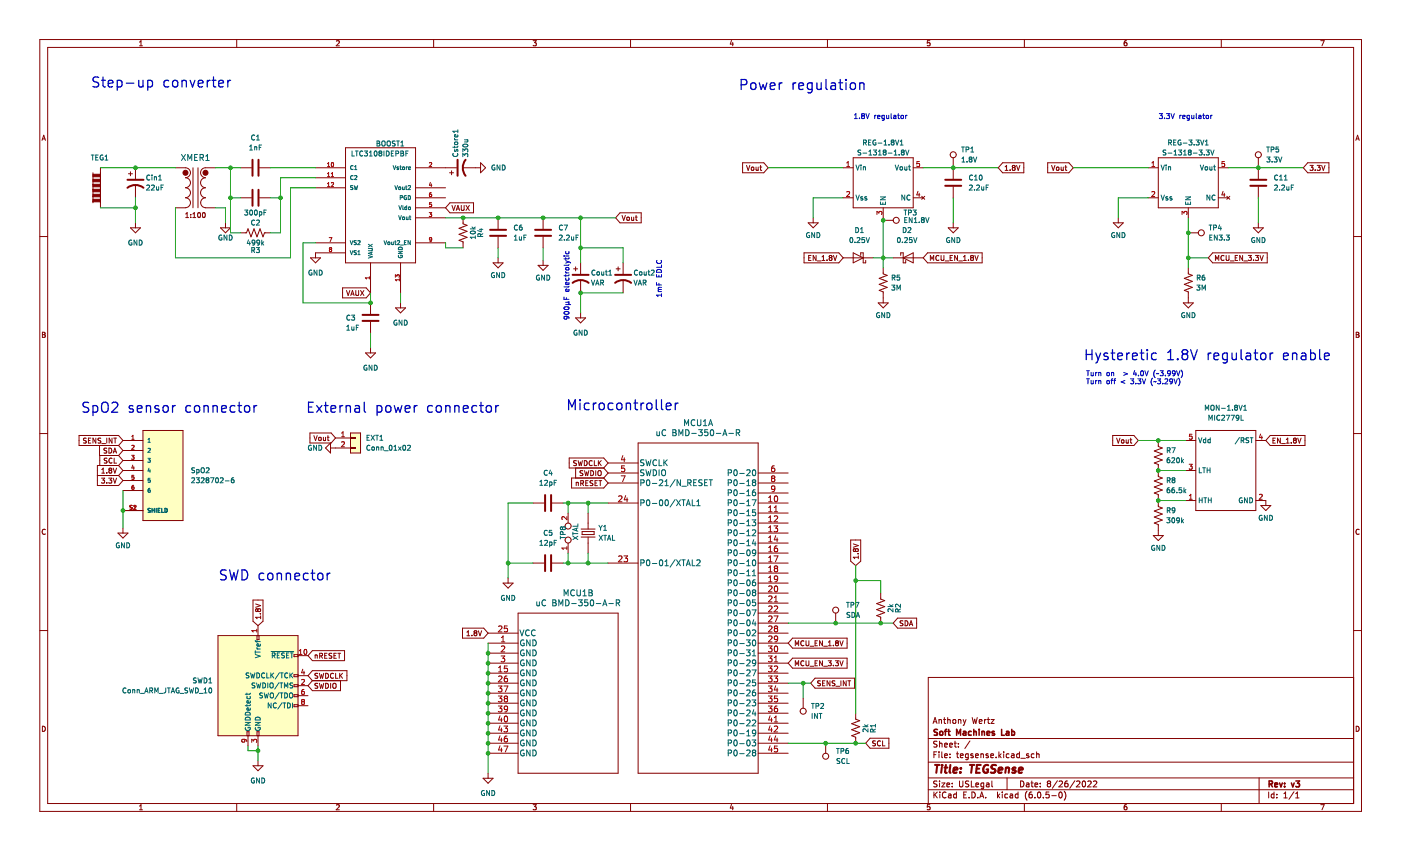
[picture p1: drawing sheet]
<svg xmlns="http://www.w3.org/2000/svg" width="356mm" height="216mm" viewBox="0 0 356 216" stroke-linecap="round" stroke-linejoin="round" font-family="sans-serif">
<path d="M.1 0h355.5v215.9h-355.5z" fill-rule="evenodd" fill="#fff" stroke="#fff" stroke-width=".25"/>
<g fill="none" stroke="#840000" stroke-width=".25">
<path d="M10.1 10h335.5v195.9h-335.5zM12.1 12h331.5v191.9h-331.5zM35.4 11.6h.8M35.4 10.7l.4-.4v1.3M60.1 10v2M85.4 10.4l.5-.1 .2 .4-.8 .9h.8M110.1 10v2M135.3 10.3h.8l-.4 .5 .4 .1v.6h-.8M160 10v2M185.7 10.3l-.3 .9h.8M186 10.8v.8M210 10v2"/>
<path d="M236 10.3h-.6l-.1 .6h.7v.6h-.7M260 10v2M285.9 10.3l-.5 .3-.1 .8 .3 .2 .4-.1-.1-.6-.3-.1-.3 .3M310 10v2M335.2 10.3h.9l-.6 1.3M10.7 35.6l.4-1.3 .4 1.3M10.8 35.2h.6M87.7 37.5h17.8v29.2h-17.8zM344.1 35.6l.5-1.3 .4 1.3M344.3 35.2h.6M23.6 43.8v7.7M25.5 42.6v10.1"/>
<path d="M32.6 44.1h1M33.1 57.8h2.6l-1.3 1.3zM33.1 43.6v1M34.4 42.6v2.8M34.4 46.9v3.3M34.4 56.5v1.3M44.5 42.6h2.6a1.26 1.26 0 0 1 1.2 1.2 1.26 1.26 0 0 1-1.2 1.3M44.5 52.7h2.6M47.1 50.2a1.26 1.26 0 0 1 1.2 1.2 1.26 1.26 0 0 1-1.2 1.3M47.1 47.6a1.26 1.26 0 0 1 1.2 1.3 1.26 1.26 0 0 1-1.2 1.3M47.1 45.1a1.26 1.26 0 0 1 1.2 1.3 1.26 1.26 0 0 1-1.2 1.2M47.1 55.2h.8"/>
<path d="M47.1 54.3l.4-.4v1.3M48.4 55.1v.1M48.4 54.4v.1M49 55.2h.7M49 54.3l.3-.4v1.3M49 42.6v10.1M50.3 42.6v10.1M50.3 54.1l.2-.2a.62 .62 0 0 1 .4 .7 .62 .62 0 0 1-.6 .5l-.1-.4zM51.5 54.1l.2-.2a.62 .62 0 0 1 .4 .7 .62 .62 0 0 1-.5 .5l-.2-.4zM52.2 47.6a1.26 1.26 0 0 0-1.3 1.3 1.26 1.26 0 0 0 1.3 1.3M52.2 45.1a1.26 1.26 0 0 0-1.3 1.3 1.26 1.26 0 0 0 1.3 1.2M52.2 52.7h2.5"/>
<path d="M52.2 50.2a1.26 1.26 0 0 0-1.3 1.2 1.26 1.26 0 0 0 1.3 1.3M54.7 42.6h-2.5a1.26 1.26 0 0 0-1.3 1.2 1.26 1.26 0 0 0 1.3 1.3M56 57.8h2.5l-1.3 1.3zM57.2 56.5v1.3M61 42.6h2.8M61 50.2h2.8M61 59.1h1.6l.3-1 .8 2 .8-2 .7 2 .8-2 .8 2 .3-1h1.6M65.9 42.6h2.8M65.9 50.2h2.8M80.1 42.6h7.6M80.1 45.1h7.6M80.1 47.6h7.6"/>
<path d="M105.5 42.6h10.4M105.5 47.6h7.6M105.5 55.3h7.6M105.5 52.7h7.6M105.5 50.2h7.6M114.1 43.8h1M114.2 51.5h6v2.5h-6l-1.1-1.3zM114.6 43.3v1M114.7 52.1l.4 1.3 .5-1.3M115.8 53.4l.4-1.3 .5 1.3M115.9 53h.6M117.1 52.1v1l.2 .3 .5-.3v-1"/>
<path d="M117.4 42.6h4.6M117.5 55.3v1.5l1.1 .4-2.1 .7 2.1 .8-2.1 .7 2.1 .8-2.1 .8 1 .4v1.5M118.3 52.1l.8 1.3M119.1 52.1l-.8 1.3M122 41.3l1.2 1.3-1.2 1.2zM126.4 55.3v2.8M137.8 55.3v2.8M157.4 54h5.3v2.5h-5.3l-1.1-1.2zM157.9 54.7l.4 1.2 .4-1.2M159.2 55.2h.5l-.1 .7-.4-.1zM160.3 55.1l.1 .8 .4-.1M160.8 55.1v.8"/>
<path d="M161.3 55.1h.5M161.5 54.7v1l.3 .2M188.5 41.3h5.4l1.1 1.3-1.1 1.2h-5.4zM189.5 42l.4 1.2 .4-1.2M190.7 42.5h.6l-.1 .7-.5-.1zM191.9 42.4l.1 .8 .4-.1M192.4 42.4v.8M192.9 42.4h.4M193 42v1l.3 .2M205.1 56.5h2.6l-1.3 1.3zM206.4 55.3v1.2M214 42.6h2.6"/>
<path d="M214 50.2h2.6M216.6 40h15.2v12.7h-15.2zM224.2 52.7v2.6M224.2 55.9h2.5M231.8 42.6h2.5M231.8 50.2h2.5M233.9 49.8l.8 .8M234.7 49.8l-.8 .8M240.7 57.8h2.5l-1.3 1.3zM241.9 40v5.4M241.9 47.4v2.8M241.9 56.5v1.3"/>
<path d="M254.5 41.3h5.4v2.5h-5.4l-1.1-1.2zM255.1 42.3l.4-.3v1.2M255.1 43.2h.7M256.4 43.1v.1M257.2 42.5l-.3-.2 .3-.3 .5 .2-.3 .3M257.2 42.5l-.3 .2 .3 .5 .5-.2-.3-.5M257.2 42.5h.2M258 42l.4 1.2 .5-1.2M265.9 41.3h5.4l1.1 1.3-1.1 1.2h-5.4zM266.9 42l.4 1.2 .5-1.2M268.2 42.5h.5v.7l-.5-.1zM269.3 42.4l.1 .8 .5-.1"/>
<path d="M269.9 42.4v.8M270.3 42.4h.5M270.5 42v1l.3 .2M282.6 56.5h2.5l-1.3 1.3zM283.8 55.3v1.2M291.5 42.6h2.5M291.5 50.2h2.5M294 40h15.2v12.7h-15.2zM301.6 59.1h2.6M301.6 52.7v2.6M309.2 42.6h2.6M309.2 50.2h2.6"/>
<path d="M311.4 49.8l.7 .8M312.1 49.8l-.7 .8M318.1 57.8h2.6l-1.3 1.3zM319.4 40v5.4M319.4 47.4v2.8M319.4 56.5v1.3M331.9 41.3h5.4v2.5h-5.4l-1.1-1.2zM332.5 42h.8l-.4 .4 .3 .2v.5h-.7M333.8 43.1v.1M334.3 42h.8l-.4 .4 .3 .2v.5h-.7M335.5 42l.4 1.2 .4-1.2M10.1 60h2"/>
<path d="M78.8 65.4h2.6l-1.3 1.3zM80.1 61.6h7.6M87 73h5.9l1.1 1.3-1.1 1.3h-5.9zM87.7 64.1h-7.6v1.3M87.9 73.7l.5 1.3 .4-1.3M89 75l.5-1.3 .4 1.3M89.2 74.6h.6M90.3 73.7v1l.2 .3 .5-.3v-1M91.5 73.7l.9 1.3M92.4 73.7l-.9 1.3M94 66.7v7.6M94 76.8v2.8"/>
<path d="M100.4 78.1h2.5l-1.2 1.3zM101.7 66.7v7.6M101.7 76.8v1.3M105.5 61.6h7.6M125.2 66.7h2.5l-1.3 1.3zM126.4 60.1v2.8M126.4 65.4v1.3M136.6 67.3h2.5l-1.3 1.3zM137.8 60.1v2.8M137.8 66.1v1.2M145.6 68.2h1M146.1 67.7v1"/>
<path d="M147.4 66.7v2.8M147.4 71v3.3M147.4 79.4v1.3M156.4 68.2h1M156.9 67.7v1M158.2 66.7v2.8M158.2 71v3.3M204.1 64.1h8.8l1.1 1.3-1.1 1.3h-8.8zM205.3 65.4h.4M205.9 64.8h-.6v1.3h.6M207.1 64.8v1.3l-.7-1.3v1.3M207.4 66.2h1"/>
<path d="M208.6 66.1h.8M208.6 65.2l.4-.4v1.3M209.9 66v.1M210.7 65.4l-.2 .2 .2 .5 .5-.3-.3-.4M210.7 65.4l-.2-.3 .2-.3 .5 .3-.3 .3M210.7 65.4h.2M211.5 64.8l.5 1.3 .4-1.3M214 65.4h7.6M216.6 64.1l2.5 1.3-2.5 1.3zM218.5 64.8v-.7h.6v2.6h.6v-.6M222.9 76.8h2.5l-1.2 1.3zM224.2 68v1.5l1 .4-2 .7 2 .8-2 .7 2 .8-2 .8 1 .3v2.8"/>
<path d="M226.7 65.4h7.6M228.6 64.8v-.7h.7v2.6h.6v-.6M229.3 65.4l2.5-1.3v2.6zM235.4 64.1h13.9v2.6h-13.9l-1.1-1.3zM236.1 66.1v-1.3l.5 .9 .4-.9v1.3M238.3 64.9a.56 .56 0 0 0-.8 .5 .56 .56 0 0 0 .8 .6M238.9 64.8v1l.2 .3 .5-.3v-1M239.9 66.2h1M241.2 65.4h.4M241.8 64.8h-.6v1.3h.6M243 64.8v1.3l-.7-1.3v1.3M243.3 66.2h1"/>
<path d="M244.5 66.1h.8M244.5 65.2l.4-.4v1.3M245.8 66v.1M246.6 65.4l-.2 .2 .2 .5 .5-.3-.3-.4M246.6 65.4l-.2-.3 .2-.3 .5 .3-.3 .3M246.6 65.4h.2M247.4 64.8l.5 1.3 .4-1.3M300.3 76.8h2.6l-1.3 1.3zM301.6 68v1.5l1 .4-2 .7 2 .8-2 .7 2 .8-2 .8 1 .3v2.8M307.8 64.1h13.8v2.6h-13.8l-1.1-1.3zM308.5 66.1v-1.3l.4 .9 .4-.9v1.3M310.7 64.9a.56 .56 0 0 0-.8 .5 .56 .56 0 0 0 .8 .6"/>
<path d="M311.2 64.8v1l.3 .3 .4-.3v-1M312.2 66.2h1M313.5 65.4h.4M314.1 64.8h-.6v1.3h.6M315.4 64.8v1.3l-.7-1.3v1.3M315.7 66.2h1M316.8 64.8h.8l-.4 .5 .4 .1v.6h-.8M318.2 66v.1M318.7 64.8h.7l-.4 .5 .4 .1v.6h-.7M319.8 64.8l.4 1.3 .5-1.3M343.6 60h2M10.8 84.3h.4l.2 .2-.2 .4 .2 .1 .1 .3-.2 .3h-.5z"/>
<path d="M10.8 84.9h.4M92.8 89.5h2.5l-1.3 1.3zM94 81.7v2.8M94 88.3v1.2M146.1 80.7h2.5l-1.2 1.2zM344.2 84.3h.5l.2 .2-.2 .4 .2 .1 .1 .3-.3 .3h-.5zM344.2 84.9h.5M10.1 110h2M21.9 111.2l-.7 .1a.53 .53 0 0 0 .6 .6v.5h-.6M22.4 111.8h.5M23.1 111.1h-.7v1.3h.7M24.3 111.1v1.3l-.7-1.3v1.3"/>
<path d="M25.3 113v2.6h4.8M25.3 115.6v2.5M25.6 111.2l-.7 .1a.53 .53 0 0 0 .6 .6v.5h-.6M25.8 119.1l.4-.3v1.2M25.8 112.5h1M27.1 113.7l-.7 .1a.53 .53 0 0 0 .6 .7v.4h-.6M27.1 119.9v.1M27.1 111.1v1.3M27.2 116.3h-.7a.53 .53 0 0 0 .6 .7l-.1 .4h-.6M27.6 113.7a.64 .64 0 0 1 .8 .6 .64 .64 0 0 1-.8 .7zM27.9 119.3l-.3-.2 .3-.3 .5 .2-.3 .3M27.9 119.3l-.3 .3 .3 .4 .5-.2-.3-.5"/>
<path d="M27.9 119.3h.2M28.4 116.3a.56 .56 0 0 0-.8 .6 .56 .56 0 0 0 .8 .5M28.4 111.1v1.3l-.7-1.3v1.3M28.7 118.8l.5 1.2 .4-1.2M28.7 115l.5-1.3 .4 1.3M28.9 114.6h.6M28.9 111.1h.7M29 116.2v1.3h.6M29.2 111.1v1.3M30.1 118.1l1.1 1.3M30.1 118.1h-5.4v5.1h5.4l1.1-1.3M30.1 113l1.1 1.3"/>
<path d="M30.1 115.6l1.1 1.2M31.2 111.8h5.1M31.2 114.3h5.1M31.2 116.8h5.1M31.2 119.4h5.1M31.2 119.4l-1.1 1.2M31.2 111.8l-1.1-1.3h-10v2.5h10M31.2 114.3l-1.1 1.3M31.2 111.8l-1.1 1.2M31.2 116.8l-1.1 1.3M36.3 109.2h10.1v22.9h-10.1zM78.7 109.8h5.4l1.1 1.3-1.1 1.3h-5.4z"/>
<path d="M79.7 110.5l.4 1.3 .4-1.3M80.9 111.1h.6l-.1 .6h-.5zM82.1 110.9v.8h.5M82.6 110.9v.9M83.1 110.9h.4M83.2 110.5v1.1l.3 .2M83.9 113.7h5.1M83.9 112.4v2.5l-1.3-1.2zM85.2 111.1h3.8M89 109.8h2.5v5.1h-2.5zM89 113.5h1.2v.3h-1.2M89 111h1.2v.2h-1.2"/>
<path d="M146.1 118.7v2.6M146.3 116.9l-.7 .1a.53 .53 0 0 0 .7 .6l-.1 .5h-.6M146.7 116.9l.3 1.2 .3-.9 .2 .9 .3-1.2M147.9 119.5h-.6a.53 .53 0 0 0 .6 .7l-.1 .4h-.6M148.3 116.9a.64 .64 0 0 1 .7 .6 .64 .64 0 0 1-.7 .6zM148.4 119.4l.3 1.3 .2-.9 .3 .9 .3-1.3M149.9 119.4a.64 .64 0 0 1 .8 .6 .64 .64 0 0 1-.8 .7zM150.3 117a.56 .56 0 0 0-.8 .5 .56 .56 0 0 0 .8 .5M150.8 116.9v1.2h.7M151.2 119.4v1.3M151.8 119.6l.3-.2 .4 .2 .1 .6-.2 .4-.3 .1-.3-.2zM151.9 116.9v1.2"/>
<path d="M152.1 117.4l.5 .7M152.6 116.9l-.7 .7M153.2 118.7l1.2 1.3M154.4 117.5h7.6M154.4 117.5l-1.2-1.3h-8.7v2.5h8.7M154.4 117.5l-1.2 1.2M162 112.4h30.4v83.8h-30.4zM282.4 110.5h5.4l1.1 1.3-1.1 1.2h-5.4zM283.4 111.1l.4 1.3 .5-1.3M284.7 111.7h.5v.7l-.5-.1zM285.8 111.6l.1 .8 .5-.1M286.4 111.6v.8"/>
<path d="M286.8 111.6h.5M287 111.1v1.1l.3 .2M294 111.8v1.5l1 .4-2 .7 2 .8-2 .7 2 .8-2 .8 1 .3v3.1l1 .4-2 .7 2 .8-2 .8 2 .7-2 .8 1 .4v3l1 .4-2 .8 2 .7-2 .8 2 .7-2 .8 1 .4v2.8M301 111.8h2.5M301 119.4h2.5M303.5 109.2h15.3v20.3h-15.3zM318.8 111.8h2.5M322.4 110.5h8.8v2.5h-8.8l-1.1-1.2zM323.1 111.8h.4M323.7 111.1h-.6v1.3h.6M325 111.1v1.3l-.8-1.3v1.3M325.3 112.5h.9"/>
<path d="M326.5 112.4h.7M326.5 111.5l.3-.4v1.3M327.8 112.3v.1M328.5 111.7l-.2 .2 .2 .5 .5-.2-.2-.5M328.5 111.7l-.2-.2 .2-.4 .5 .3-.2 .3M328.5 111.7h.3M329.4 111.1l.4 1.3 .4-1.3M343.6 110h2M11.5 134.4a.58 .58 0 0 0-.8 .5 .58 .58 0 0 0 .8 .5M24.7 120.6h5.4M25.8 121.3h.8l-.5 .5 .4 .1v.6h-.7M25.8 120h.8"/>
<path d="M27.1 122.5v.1M27.6 121.3h.8l-.5 .5 .4 .1v.6h-.7M28.7 121.3l.5 1.3 .4-1.3M29.9 135.2h2.6l-1.3 1.3zM30.1 120.6l1.1 1.3M31.2 121.9h5.1M31.2 124.4h5.1M31.2 129.5h5.1M31.2 134v1.2M135.3 127.6h2.8M140.1 127.6h2.8M144.2 130.2v2.5"/>
<path d="M144.2 137.8v2.5M146.3 122.4v.8M146.3 122.5l.4-.1 .1 .8M147.4 122.6l.6-.1 .1-.4-.7-.2v1.3M147.5 136.3h3.6M147.5 134.2h3.6M147.7 122.6l.4 .6M147.7 134.9h3.1v.7h-3.1zM148.7 122.5h.4M149.3 130.2v4M149.3 136.3v4M149.3 121.9h-.6v1.3h.6"/>
<path d="M150.5 122l-.7 .1a.53 .53 0 0 0 .6 .6v.4h-.6M151 122.5h.5M151.6 121.9h-.6v1.3h.6M152 121.9h.7M152.4 121.9v1.3M153.2 121.3h-8.1v2.5h8.1l1.2-1.3M153.2 121.3l1.2 1.2M154.4 127.6h7.6M154.4 120h7.6M154.4 122.5h7.6M154.4 120l-1.2 1.3M192.4 127.6h7.7"/>
<path d="M192.4 130.2h7.7M192.4 132.7h7.7M192.4 135.2h7.7M192.4 137.8h7.7M192.4 120h7.7M192.4 122.5h7.7M192.4 125.1h7.7M215.9 137h2.6v5.4l-1.3 1.1-1.3-1.1zM216.6 138l1.3 .4-1.3 .4M217.1 139.4l.3-.2 .5 .2-.3 .5-.5-.2M217.1 139.4l-.2-.2-.3 .2 .2 .5 .3-.2M217.1 139.4v.3"/>
<path d="M292.7 135.9h2.6l-1.3 1.2zM301 127h2.5M318.8 127h2.5v1.3M320 128.3h2.6l-1.3 1.2zM345 134.4a.58 .58 0 0 0-.8 .5 .58 .58 0 0 0 .8 .5M10.1 160h2M64.2 152.2h2.6v5.4l-1.3 1.1-1.3-1.1zM64.9 153.2l1.3 .5-1.3 .4M65.4 154.7l.3-.3 .5 .3-.3 .5-.5-.3M65.4 154.7l-.2-.3-.3 .3 .2 .5 .3-.3M65.4 154.7v.2M65.5 158.7v2.6"/>
<path d="M66 155.7h.2M66.2 156.2v.8M66.2 156.6h-1.3l.3 .4M117.4 159.4h5.4l1.1 1.2-1.1 1.3h-5.4zM127.7 147.9h2.5l-1.2 1.3zM129 146.7v1.2M131.5 155.6h25.4v40.6h-25.4zM135.3 142.9h2.8M140.1 142.9h2.8M154.4 142.9h7.6M192.4 140.3h7.7M192.4 142.9h7.7"/>
<path d="M192.4 145.4h7.7M192.4 147.9h7.7M192.4 150.5h7.7M192.4 153h7.7M192.4 155.6h7.7M192.4 158.1h7.7M212.1 155.6v2.5M217.7 140.5h.2M217.9 141v.7M217.9 141.4h-1.3l.3 .3M223.5 150.5v1.5l1.1 .4-2.1 .7 2.1 .8-2.1 .8 2.1 .7-2.1 .8 1 .4v1.5M227.8 156.8h4.9v2.6h-4.9l-1.1-1.3z"/>
<path d="M229.2 157.5l-.7 .1a.53 .53 0 0 0 .6 .7v.4h-.6M229.7 157.5a.64 .64 0 0 1 .8 .6 .64 .64 0 0 1-.8 .7zM230.8 158.8l.4-1.3 .5 1.3M230.9 158.4h.6M343.6 160h2M55.3 161.3h20.3v25.4h-20.3zM65.2 161.3v1h.5v-1M75.6 166.1h-1v.5h1M75.6 171.2h-1v.5h1M75.6 173.7h-1v.5h1M75.6 176.2h-1v.6h1M75.6 178.8h-1v.5h1"/>
<path d="M75.6 166.3h2.6M75.6 174h2.6M75.6 171.4h2.6M75.6 176.5h2.6M75.6 179h2.6M78.2 171.4l1.1 1.3M78.2 171.4l1.1-1.3h8.8v2.6h-8.8M79.3 165.1h8.2v2.5h-8.2l-1.1-1.3zM79.3 172.7l-1.1 1.3M80 166.2v.8M80 166.3l.5-.1v.8M80.7 170.9h-.7a.53 .53 0 0 0 .6 .7l-.1 .4h-.6"/>
<path d="M80.7 173.4l-.7 .1a.53 .53 0 0 0 .6 .6l-.1 .5h-.6M81.1 170.8l.3 1.3 .2-.9 .3 .9 .3-1.3M81.1 173.4l.3 1.2 .2-.9 .3 .9 .3-1.2M81.1 166.4l.6-.1 .1-.4-.7-.2v1.3M81.4 166.4l.5 .6M82.4 166.3h.4M82.7 170.8a.64 .64 0 0 1 .7 .6 .64 .64 0 0 1-.7 .7zM82.7 173.4a.64 .64 0 0 1 .7 .6 .64 .64 0 0 1-.7 .6zM83 165.7h-.6v1.3h.6M83.9 173.4v1.2M84.2 165.8l-.6 .1a.53 .53 0 0 0 .6 .6l-.1 .4h-.6M84.5 173.5l.3-.1 .4 .1 .1 .7-.2 .4h-.3l-.3-.2z"/>
<path d="M84.6 170.9a.56 .56 0 0 0-.7 .5 .56 .56 0 0 0 .7 .6M84.8 166.3h.4M85.2 170.8v1.3h.6M85.4 165.7h-.6v1.3h.6M85.7 165.7h.8M86.1 165.7v1.3M86.2 170.8v1.3M86.4 171.4l.5 .7M86.4 172.7v2.5h-7.1l-1.1-1.2M86.9 170.8l-.7 .7M118.5 161.3h.7M118.5 160.4l.4-.4v1.3"/>
<path d="M119.8 161.2v.1M120.6 160.6l-.3 .2 .3 .5 .4-.2-.2-.5M120.6 160.6l-.3-.3 .3-.3 .4 .3-.2 .3M120.6 160.6h.2M121.4 160l.4 1.3 .5-1.3M123.9 160.6h7.6M123.9 163.2h7.6M123.9 165.7h7.6M123.9 168.2h7.6M123.9 170.8h7.6M123.9 173.3h7.6M123.9 175.9h7.6"/>
<path d="M123.9 178.4h7.6M192.4 160.6h7.7M192.4 163.2h7.7M192.4 165.7h7.7M192.4 168.2h7.7M192.4 170.8h7.7M192.4 173.3h7.7M192.4 175.9h7.7M192.4 178.4h7.7M201.2 161.9h13.8v2.5h-13.8l-1.1-1.2zM201.2 167h13.8v2.5h-13.8l-1.1-1.3zM201.9 163.8v-1.2l.4 .9 .4-.9v1.2"/>
<path d="M201.9 168.9v-1.3l.4 .9 .4-.9v1.3M203.9 177.1v2.6M204 162.7a.56 .56 0 0 0-.8 .5 .56 .56 0 0 0 .8 .5M204 167.8a.56 .56 0 0 0-.8 .5 .56 .56 0 0 0 .8 .5M204.6 167.6v1.1l.2 .2 .5-.2v-1.1M204.6 162.6v1l.2 .2 .5-.2v-1M205.6 164h1M205.6 169h1M206.9 172.1h10v2.5h-10l-1.1-1.3zM206.9 163.2h.4M206.9 168.2h.4M207.5 162.6h-.6v1.2h.6"/>
<path d="M207.5 167.6h-.6v1.3h.6M208.2 172.8h-.6a.53 .53 0 0 0 .6 .7l-.1 .4h-.6M208.8 162.6v1.2l-.8-1.2v1.2M208.8 167.6v1.3l-.8-1.3v1.3M208.8 173.3h.4M209.1 164h.9M209.1 169h.9M209.4 172.7h-.6v1.3h.6M210.2 167.6h.8l-.4 .5 .3 .1v.6h-.7M210.3 163.8h.7M210.3 162.9l.3-.3v1.2M210.7 172.7v1.3l-.8-1.3v1.3"/>
<path d="M211.5 163.7v.1M211.5 168.8v.1M211.9 172.8h-.6a.53 .53 0 0 0 .6 .7l-.1 .4h-.6M212 167.6h.8l-.4 .5 .3 .1v.6h-.7M212.2 174.1h.9M212.3 163.1l-.2 .2 .2 .5 .5-.2-.2-.5M212.3 163.1l-.2-.2 .2-.3 .5 .2-.2 .3M212.3 163.1h.3M213.2 162.6l.4 1.2 .4-1.2M213.2 167.6l.4 1.3 .4-1.3M213.4 172.7v1.3M214.8 172.7v1.3l-.8-1.3v1.3"/>
<path d="M215.2 172.7h.7M215.6 172.7v1.3M343.6 171.9h-108v32M10.8 184.3a.66 .66 0 0 1 .7 .6 .66 .66 0 0 1-.7 .7zM62.7 186.7v-1.1h.5v1.1M62.9 186.7v2.5M64.2 194.3h2.6l-1.3 1.2zM65.2 186.7v-1.1h.5v1.1M65.5 186.7v2.5M65.5 193v1.3M122.6 197.4h2.6l-1.3 1.3zM123.9 180.9h7.6"/>
<path d="M123.9 183.5h7.6M123.9 186h7.6M123.9 188.6h7.6M123.9 191.1h7.6M123.9 196.2v1.2M192.4 180.9h7.7M192.4 183.5h7.7M192.4 186h7.7M192.4 188.6h7.7M192.4 191.1h7.7M209.6 188.6v2.5M217.2 180.9v1.6l1 .3-2 .8 2 .8-2 .7 2 .8-2 .8 1 .3v1.6"/>
<path d="M220.8 187.3h4.8v2.5h-4.8l-1.1-1.2zM222.2 188l-.7 .1a.53 .53 0 0 0 .6 .6v.5h-.6M223.5 188.1a.56 .56 0 0 0-.8 .5 .56 .56 0 0 0 .8 .5M224 188v1.2h.6M235.6 197.4h108M235.6 193.4h108M235.6 187.4h108M236.8 183.5l.5-1.5 .5 1.5M237 183.1h.7M237 191.5h.5M237.8 190.7h-.8v1.5M237.8 198.2l-.8 .1v.4l.7 .3 .1 .4-.3 .2h-.5"/>
<path d="M237.8 188.1l-.8 .1v.4l.7 .3 .1 .4-.3 .2h-.5M238.3 182.5v1M238.3 190.7v.2M238.3 191.2v1M238.3 182.7l.6-.1 .1 .9M238.5 188v1.5M238.5 198.1v.2M238.5 198.6v1M238.5 188.7l.5-.1 .1 .9M239 198.6h.8l-.8 1h.8M239 190.7v1.3l.3 .2M239.5 182.5h.5"/>
<path d="M239.7 182v1.3l.3 .2M239.8 191.7l.7-.1-.1-.3-.4-.1-.2 .3v.7h.6M239.8 189l.7-.1-.1-.3-.4-.1-.2 .3v.7h.6M240.3 199.1l.7-.1v-.3l-.5-.1-.2 .3 .1 .7h.6M240.5 182.7l.6-.1 .1 .9M240.5 182v1.5M241 189l.8-.1-.1-.3-.4-.1-.3 .3 .1 .7h.6M241.1 192.1v.1M241.1 191.3v.2M241.7 199.5v.1M241.7 198.7v.2M241.9 182.7l.2-.2 .4 .2v.8l-.6-.1z"/>
<path d="M242.2 188.5h.6M242.4 188v1.3l.4 .2M242.8 191.2h.5M243 190.7v1.3l.3 .2M243.3 189.4v.1M243.3 182.5v1M243.3 188.6v.2M243.3 182.7l.5-.1 .1 .9M243.5 198.1v1.3l.3 .2h.5l.1-.2v-1.3M243.8 191.7l.7-.1-.1-.3-.4-.1-.2 .3v.7h.6M244.5 182.5l.3 1M244.8 183.5l-.3 .5"/>
<path d="M245.2 182.5l-.4 1M245.8 191.3l-.5-.1-.3 .3 .2 .7h.6M245.8 191.2v1.3l-.3 .2h-.4M245.9 198.2l-.6-.1-.3 .3 .2 .4 .6 .3v.4l-.8 .1M246.2 188l-1.3 1.9M246.5 198.1v1.5h.8M246.8 182l.3 1.5 .3-1 .3 1 .3-1.5M247 191.3l-.4-.1-.2 .3 .1 .2 .5 .1v.4h-.6M247.6 191.7l.7-.1v-.3l-.5-.1-.2 .3 .1 .7h.6M247.7 199.1l.7-.1-.1-.3-.4-.1-.2 .3 .1 .7h.5M248.5 183l.8-.1-.1-.3-.4-.1-.3 .3 .1 .7h.6M249 191.2v1"/>
<path d="M249 191.4l.5-.1 .1 .9M249.7 198.7l-.4-.1-.3 .3 .1 .7h.6M249.7 198.6v1.3l-.3 .2h-.4M249.9 182.5v1M250.3 182.5l-.4 .3M250.4 198.7h.6v.9M250.6 182.5h.6M250.8 191.3l-.3-.1-.2 .3v.2l.5 .1v.4h-.5M250.8 182v1.3l.4 .2M251 199l-.7 .3 .2 .3h.5M251.5 191.7l.7-.1-.1-.3-.4-.1-.2 .3v.7h.6M251.5 182.5h.8l-.8 1h.8"/>
<path d="M251.8 198.1v1.3l.2 .2M252.8 192.1v.1M253.5 190.7v1.5M253.7 191.7l.4 .5M254.1 191.2l-.6 .6M254.8 190.7v.2M254.8 191.2v1M255.6 197.4v3M256.1 191.3l-.4-.1-.3 .3 .1 .7h.6M256.8 191.3h.5l.1 .9M257.4 191.6l-.7 .3 .2 .3h.5M258.8 191.3l-.5-.1-.3 .3 .2 .7h.6"/>
<path d="M258.8 190.7v1.5M259 198.1a.76 .76 0 0 1 .9 .8 .76 .76 0 0 1-.9 .7zM259.1 192.4h1.2M260.5 198.7h.6l.1 .9M261.1 191.3l-.3-.1-.3 .3 .1 .2 .5 .1v.4h-.6M261.2 199l-.7 .3 .2 .3h.5M261.7 198.6h.6M261.9 198.1v1.3l.4 .2M262.5 191.3l-.5-.1-.2 .3 .1 .7h.6M262.7 199.1l.7-.1-.1-.3-.4-.1-.2 .3 .1 .7h.5M263.1 191.4l.6-.1 .1 .9M263.1 190.7v1.5"/>
<path d="M264 199.5v.1M264 198.7v.2M266.1 198.8l-.3-.3 .3-.4h.3l.3 .3-.3 .4M266.1 198.8l-.3 .3 .1 .4 .2 .1h.4l.2-.2v-.3l-.3-.3M266.1 198.8h.3M268.4 198.1l-1.3 1.9M268.8 198.3l.6-.2 .3 .5-1 1h1M271 198.1l-.5 .1-.2 .3-.1 .9 .3 .2 .5-.1v-.7l-.5-.1-.3 .3M272.8 198.1l-1.3 1.9M273.2 198.3l.6-.2 .3 .5-.9 1h.9M274.8 198.3l.2-.2a.8 .8 0 0 1 .6 .8 .8 .8 0 0 1-.6 .7l-.3-.5zM276.1 198.3l.6-.2 .3 .5-1 1h1"/>
<path d="M277.5 198.3l.6-.2 .3 .5-.9 1h.9M319.6 197.4v6.5M344.2 184.3a.66 .66 0 0 1 .8 .6 .66 .66 0 0 1-.8 .7zM35.4 204.5l.4-.4v1.3M35.4 205.4h.8M60.1 203.9v2M85.4 204.3l.5-.2 .2 .4-.8 .9h.8M110.1 203.9v2M135.3 204.1h.8l-.4 .5 .4 .2v.5h-.8M160 203.9v2M185.7 204.1l-.3 .9h.8M186 204.6v.8"/>
<path d="M210 203.9v2M235.6 200.4h108M236 204.1h-.6l-.1 .7 .7-.1v.6h-.7M237 200.9v1.5M237.3 201.6l.6 .8M237.9 200.9l-.9 .9M238.5 200.9v.2M238.5 201.4v1M240.1 201.1a.67 .67 0 0 0-.9 .6 .67 .67 0 0 0 .9 .6M240.8 201.5h.5l.1 .9M241.4 201.8l-.7 .3 .2 .3h.5M242.8 201.5l-.5-.1-.3 .3 .2 .7h.6"/>
<path d="M242.8 200.9v1.5M244.6 201.7h.5M245.3 200.9h-.7v1.5h.7M246 202.3v.1M246.7 200.9a.76 .76 0 0 1 .9 .8 .76 .76 0 0 1-.9 .7zM248.2 202.3v.1M248.7 202.4l.5-1.5 .5 1.5M248.8 202h.7M250.2 202.3v.1M253.2 200.9v1.5M253.3 201.9l.5 .5M253.8 201.4l-.6 .6"/>
<path d="M254.4 200.9v.2M254.4 201.4v1M255.8 201.5l-.5-.1-.3 .3 .2 .7h.6M256.4 201.5h.6v.9M257 201.8l-.7 .3 .2 .3h.5M258.4 201.5l-.4-.1-.3 .3 .1 .7h.6M258.4 200.9v1.5M260 203.9v2M260.7 200.7a1.72 1.72 0 0 0 0 2.3M261.9 200.9l-.4 .1-.2 .3-.1 .9 .3 .2 .5-.1-.1-.7-.4-.1-.3 .3M262.7 202.3v.1M263.5 201.1l.2-.2a.8 .8 0 0 1 .5 .8 .8 .8 0 0 1-.5 .7l-.4-.5z"/>
<path d="M264.8 202.3v.1M266.2 200.9h-.7v.8l.7-.1v.7l-.2 .1-.5-.1M267 201.9h1.1M268.9 201.1l.2-.2a.8 .8 0 0 1 .5 .8 .8 .8 0 0 1-.5 .7l-.4-.5zM270.1 200.7a1.72 1.72 0 0 1 0 2.3M285.9 204.1l-.5 .4-.1 .7 .3 .2 .4-.1-.1-.6-.3-.1-.3 .3M310 203.9v2M322 200.9v1.5M323.4 201.5l-.5-.1-.2 .3 .1 .7h.6M323.4 200.9v1.5M324.1 202.3v.1M324.1 201.5v.2"/>
<path d="M325.9 202.4h.8M325.9 201.4l.4-.5v1.5M328.4 200.9l-1.2 1.9M328.9 202.4h.8M328.9 201.4l.4-.5v1.5M335.2 204.1h.9l-.6 1.3"/>
<circle cx="241.9" cy="39.3" r=".76"/>
<circle cx="319.4" cy="39.3" r=".76"/>
<circle cx="227.5" cy="55.9" r=".76"/>
<circle cx="304.9" cy="59.1" r=".76"/>
<circle cx="144.2" cy="137" r=".76"/>
<circle cx="144.2" cy="133.5" r=".76"/>
<circle cx="212.1" cy="154.8" r=".76"/>
<circle cx="203.9" cy="180.4" r=".76"/>
<circle cx="209.6" cy="191.9" r=".76"/>
</g>
<g fill="none" stroke="#840000" stroke-width=".39">
<path d="M238 185.1l-.8 .1v.4l.6 .3 .2 .4-.3 .2h-.6M238.6 185.7l.2-.2 .4 .2v.8l-.6-.1zM239.7 185.5h.6M240.3 185l-.3 .3v1.2M240.6 185.5h.6M240.8 185v1.3l.4 .2M242.8 186.5v-1.5l.5 1.1 .5-1.1v1.5M244.5 185.6h.6l.1 .9M245.2 185.9l-.8 .3 .3 .3h.5M246.5 185.6l-.4-.1-.3 .3 .1 .7h.6M247.2 185.7l.5-.1 .1 .9M247.2 185v1.5"/>
<path d="M248.5 185v.2M248.5 185.5v1M249.2 185.7l.6-.1 .1 .9M249.2 185.5v1M250.5 186l.7-.1v-.3l-.5-.1-.2 .3 .1 .7h.6M252.4 185.6l-.4-.1-.2 .3 .1 .2 .5 .1v.4h-.6M254.2 185v1.5h.7M255.4 185.6h.6l.1 .9M256.1 185.9l-.7 .3 .2 .3h.5M256.8 185.6l.4-.1 .3 .3-.1 .7h-.6M256.8 185v1.5M322.1 198.9h.7l.1-.6-.8-.2v1.5"/>
<path d="M322.5 198.9l.5 .7M323.6 199.1l.7-.1-.1-.3-.4-.1-.2 .3v.7h.6M324.8 198.6l.3 1 .4-1M326.1 199.5v.1M326.1 198.7v.2M327.8 198.6l.3 1 .4-1M328.9 198.1h.9l-.5 .6 .5 .2v.6l-.2 .1-.7-.1"/>
</g>
<g fill="none" stroke="#840000" stroke-width=".52">
<path d="M237.3 194.1h1.2M237.9 194.1l-.3 2M239.1 194.7l-.2 1.4M239.1 194.1v.2M239.7 194.7h.8M240.1 194.1l-.2 1.7 .4 .3M241.2 194.1l-.2 1.7 .3 .3M242 195.4l1-.2-.1-.4-.5-.1-.3 .3-.1 1h.8M243.8 195.9l-.1 .2M243.9 194.8v.2M246.2 194.1h1.1M246.8 194.1l-.3 2"/>
<path d="M247.9 195h.6M248.9 194.1h-.9l-.3 2h1M250.8 194.2a1.02 1.02 0 0 0-1.2 .6 1.02 1.02 0 0 0 .5 1.3l.6-.2 .1-.7h-.4M252.8 194.2l-.7-.1-.3 .2-.1 .5 .8 .4 .1 .5-.4 .4-.7-.1M253.4 195.4l1-.2v-.4l-.6-.1-.3 .3v1h.7M255.3 194.9l.3-.2 .5 .1-.1 1.3M255.3 194.7l-.1 1.4M257.8 194.8a.49 .49 0 0 0-.8 .3l.8 .6-.4 .4-.5-.1M258.6 195.4l1-.2-.1-.4h-.8l-.2 1 .3 .3 .6-.1"/>
</g>
<g fill="none" stroke="#006464" stroke-width=".25">
<path d="M23.2 39.3h.7M23.5 39.3v1.3M24.3 39.9h.4M24.9 39.3h-.6v1.3h.6M26.1 39.4a.58 .58 0 0 0-.7 .6 .58 .58 0 0 0 .8 .5v-.4h-.3M26.7 39.7l.3-.4v1.3M46.1 39.2l1 1.5M47.1 39.2l-1 1.5M49.4 39.9h.5M50.1 39.2h-.7v1.5h.7M50.8 40l.7-.1 .1-.6-.8-.1v1.5M51.1 40l.5 .7"/>
<path d="M52.2 39.6l.5-.4v1.5M63.4 38.1h.7M63.4 37.2l.3-.4v1.3M64.6 37.3h.5l.1 .8M64.6 34.4a.56 .56 0 0 0-.8 .5 .56 .56 0 0 0 .8 .5M64.6 37.2v.9M65.1 34.6l.4-.3v1.2M65.1 35.5h.7M65.8 37.4h.4M66.4 36.8h-.6v1.3M89.4 38.3v1.3h.6M90.2 38.3h.7"/>
<path d="M90.6 38.3v1.3M92.1 38.4a.56 .56 0 0 0-.8 .5 .56 .56 0 0 0 .8 .6M92.5 38.3h.8l-.4 .5 .3 .1v.6h-.7M93.8 38.7l.3-.4v1.3M93.8 39.6h.7M95.1 38.4l.2-.1a.62 .62 0 0 1 .4 .7 .62 .62 0 0 1-.5 .5l-.2-.4zM95.7 35.8h.4l.3 .2-.3 .4 .3 .4-.2 .2h-.5zM95.7 36.4h.4M96.2 38.6l.2-.3 .5 .3M96.2 38.6l.2 .3M96.2 38.6h.1M96.4 38.9l-.2 .2 .2 .5 .5-.3-.2-.4"/>
<path d="M96.4 38.9h.3M96.9 38.6h.1M96.9 38.6l-.2 .3M97 36l.2-.2 .5 .2 .1 .6-.2 .4h-.4l-.2-.1zM97.5 38.3v1.3M98.1 38.3a.64 .64 0 0 1 .7 .6 .64 .64 0 0 1-.7 .7zM98.3 36l.2-.2 .5 .2 .1 .6-.2 .4h-.4l-.2-.1zM99.3 38.9h.5M99.9 38.3h-.6v1.3h.6M100.3 35.8l-.7 .1a.53 .53 0 0 0 .6 .7v.4h-.6M100.5 39l.6-.1v-.5l-.6-.1v1.3M100.7 35.8h.7"/>
<path d="M101 35.8v1.2M101.7 36.1l.4-.3v1.2M101.7 37h.8M101.7 38.3h.5l.2 .3-.2 .3 .3 .4-.3 .3h-.5zM101.7 38.9h.5M103 38.9h.4M103.6 38.3h-.6v1.3M115.1 38.9a.56 .56 0 0 0 .5 .8 .56 .56 0 0 0 .5-.8M115.4 35.1l.2 .4M115.4 37v.5M115.4 35.5h.8M115.4 36.1l.6-.1 .2 .4-.2 .3h-.4l-.2-.3z"/>
<path d="M115.4 38v.3l.1 .1 .3-.4h.3v.4M116.1 34.2l.1 .4-.2 .1h-.6v-.5l.3-.1 .1 .6M116.2 37l-.2 .3h-1.1M116.2 32.9v.8M116.2 33.3h-1.3l.4 .4M117.5 39.8v-.8l.5 .4 .1-.4h.5v.8M117.5 38.6v-.8l.5 .4 .1-.4h.5v.8M117.6 36.7a.61 .61 0 0 1 .7-.2 .61 .61 0 0 1 .4 .6 .62 .62 0 0 1-.7 .3 .62 .62 0 0 1-.5-.7zM117.9 35.5h.8M118.6 35.5l.1 .5h-.8M218.5 38.1l-.7 .1a.53 .53 0 0 0 .6 .6v.5h-.6M219 38.8h1"/>
<path d="M219.2 36.2l.6-.1 .1-.5-.7-.1v1.3M219.5 36.2l.4 .6M220.5 36.1h.4M220.5 38.4l.4-.3v1.2M220.5 39.3h.8M221.1 35.5h-.6v1.3h.6M221.7 38.1h.8l-.4 .4 .3 .2v.5h-.7M222.3 35.6a.58 .58 0 0 0-.8 .6 .58 .58 0 0 0 .8 .5v-.5h-.2M222.9 36.3h.9M223 39.3h.7M223 38.4l.3-.3v1.2M224.4 36.8h.7"/>
<path d="M224.4 35.9l.3-.4v1.3M224.4 38.6l-.2-.2 .2-.3 .5 .2-.2 .3M224.4 38.6l-.2 .2 .2 .5 .5-.2-.2-.5M224.4 38.6h.3M225.4 38.8h1M225.7 36.7v.1M226.4 36.1l-.2-.3 .2-.3 .5 .3-.2 .3M226.4 36.1l-.2 .2 .2 .5 .5-.3-.2-.4M226.4 36.1h.3M227 38.4l.3-.3v1.2M227 39.3h.7M227.3 35.5l.4 1.3 .4-1.3"/>
<path d="M228.2 39.2v.1M228.5 36.8h.7M228.5 35.9l.4-.4v1.3M229 38.6l-.2-.2 .2-.3 .5 .2-.2 .3M229 38.6l-.2 .2 .2 .5 .5-.2-.2-.5M229 38.6h.3M229.9 38.1l.4 1.2 .4-1.2M244.1 37.3h.7M244.4 37.3v1.3M245.2 38l.6-.1 .1-.5-.7-.1v1.3M246.4 37.7l.4-.4v1.3M246.4 38.6h.7"/>
<path d="M247.1 39.8l.4 1.3 .4-1.3M295.9 38.1l-.6 .1a.53 .53 0 0 0 .6 .6l-.1 .5h-.6M296.5 38.8h.9M296.6 36.2l.6-.1 .1-.5-.7-.1v1.3M296.9 36.2l.5 .6M297.9 36.1h.4M298 39.3h.7M298 38.4l.3-.3v1.2M298.5 35.5h-.6v1.3h.6M299.1 38.1h.8l-.4 .4 .4 .2v.5h-.8M299.7 35.6a.58 .58 0 0 0-.7 .6 .58 .58 0 0 0 .8 .5v-.5h-.3M300.3 36.3h1"/>
<path d="M300.4 39.3h.7M300.4 38.4l.4-.3v1.2M301.8 35.5h.7l-.4 .5 .4 .1v.6h-.7M301.9 38.6l-.3-.2 .3-.3 .4 .2-.2 .3M301.9 38.6l-.3 .2 .3 .5 .4-.2-.2-.5M301.9 38.6h.2M302.9 38.8h.9M303.1 36.7v.1M303.6 35.5h.8l-.5 .5 .4 .1v.6h-.7M304.3 38.1h.8l-.4 .4 .4 .2v.5h-.8M304.7 35.5l.4 1.3 .5-1.3M305.7 39.2v.1"/>
<path d="M305.9 35.9l.4-.4v1.3M305.9 36.8h.8M306.1 38.1h.8l-.4 .4 .4 .2v.5h-.8M307.3 38.1l.4 1.2 .4-1.2M321.5 37.3h.7M321.6 39.8h.7l-.4 .5 .4 .1v.6h-.7M321.9 37.3v1.3M322.6 38l.6-.1 .1-.5-.7-.1v1.3M323.4 39.8h.8l-.5 .5 .4 .1v.6h-.7M324.5 37.3h-.6l-.1 .6 .7-.1v.6h-.7M324.5 39.8l.4 1.3 .5-1.3M26.7 40.6h.7"/>
<path d="M37.2 47.1l.5-.2 .3 .4-.8 .9h.8M38 44.5a.56 .56 0 0 0-.8 .5 .56 .56 0 0 0 .8 .6M38.5 47.1l.4-.2 .3 .4-.8 .9h.8M38.6 44.4v.1M38.6 44.8v.9M39.2 44.8v.9M39.2 45l.5-.1v.8M39.7 47.4l.1 .8 .5-.1M40.3 45.7h.7M40.3 44.8l.3-.4v1.3M40.3 47.4v.8M40.9 47.6h.4"/>
<path d="M41.5 46.9h-.6v1.3M47.7 40.7v-1.5l.5 1.1 .5-1.1v1.5M52.2 40.7h.9M56.3 59.7a.58 .58 0 0 0-.8 .6 .58 .58 0 0 0 .8 .5v-.4h-.2M57.6 59.6v1.3l-.7-1.3v1.3M58.2 59.6a.64 .64 0 0 1 .7 .7 .64 .64 0 0 1-.7 .6zM62.1 53.3h.8l-.4 .5 .3 .1v.5h-.7M63.5 53.4l.2-.1a.62 .62 0 0 1 .4 .7 .62 .62 0 0 1-.5 .5l-.2-.4zM64.6 56a.56 .56 0 0 0-.8 .5 .56 .56 0 0 0 .8 .5M64.7 53.4l.2-.1a.62 .62 0 0 1 .4 .7 .62 .62 0 0 1-.5 .5l-.2-.4zM65.1 56l.5-.2 .2 .4-.7 .9h.7M65.8 53.7v1.3"/>
<path d="M65.8 53.8l.4-.1 .3 .3-.2 .5h-.5M67 53.9h.4M67.6 53.3h-.6v1.3M89.6 47.1l-.6 .1a.42 .42 0 0 0 .5 .5v.4h-.5M89.6 42.1a.46 .46 0 0 0-.6 .4 .46 .46 0 0 0 .6 .5M89.6 42.9v.1M89.6 44.6a.46 .46 0 0 0-.6 .4 .46 .46 0 0 0 .6 .5M89.6 45.5h.1M89.9 47.1l.2 1 .2-.7 .2 .7 .3-1M90 43h.6M90 42.3l.3-.3v1M90 44.6l.4-.1 .2 .3-.6 .8h.6"/>
<path d="M99.8 42l.3 1 .4-1M100.2 47.1l.4 1 .3-1M100.8 42.5l.4 .3-.2 .2h-.2M100.8 42.5h.1M101.1 42.4l-.3 .1M101.2 54.7l.3 1 .4-1M101.2 52.2l.4 1 .3-1M101.3 47.5l.4 .1-.2 .5-.3-.2zM101.5 42.3h.4M101.6 50.2l.5-.1v-.4l-.5-.1v1M101.6 42v.9l.3 .1M101.7 48l-.1 .1"/>
<path d="M102.2 47.4v.7l.4-.1M102.2 42.4h.4v.6h-.3zM102.2 42.9l.1 .1M102.2 55.1h.4v.6h-.3zM102.2 55.6l.1 .1M102.3 52.2l.1 1M102.6 47.4v.7M102.9 47.4h.4M103.1 47.1v.9l.2 .1M103.1 49.7a.46 .46 0 0 0-.6 .4 .46 .46 0 0 0 .7 .4v-.3h-.2M103.1 42.3v.7M103.1 55l.1 .7 .4-.1"/>
<path d="M103.2 52.6l-.3-.1-.2 .2 .1 .4h.4M103.2 52.2v1M103.4 42.3l-.3 .2M103.6 55v.7M103.6 49.6a.51 .51 0 0 1 .6 .5 .51 .51 0 0 1-.6 .5zM103.6 47.2l.4-.1 .2 .3-.6 .7h.6M103.7 42.7l.5-.1-.1-.2-.4 .1 .1 .5h.3M103.8 52.6l.4 .1-.2 .5-.3-.2zM103.9 55h.4M104 54.7v.9l.3 .1M119.4 58.1h1.2M119.5 58.7a.61 .61 0 0 1 .7-.2 .61 .61 0 0 1 .4 .7 .62 .62 0 0 1-.7 .2 .62 .62 0 0 1-.5-.6z"/>
<path d="M119.8 57.6l.5 .5M120.6 59.8v.7M120.6 57.6l-.4 .3M121.7 58.2h.9M122.1 58v.8l-.9-.3M122.6 59.3l-.7 .4M125.6 41.9a.58 .58 0 0 0-.8 .6 .58 .58 0 0 0 .8 .5v-.4h-.2M126.9 41.9v1.2l-.7-1.2v1.2M127.5 41.9a.64 .64 0 0 1 .7 .6 .64 .64 0 0 1-.7 .6zM131.3 57.2a.56 .56 0 0 0-.8 .5 .56 .56 0 0 0 .8 .6M132.4 57.1l-.5 .3-.1 .7 .3 .3 .4-.1-.1-.7h-.3l-.3 .2M133.6 59.6h-.6v1.3"/>
<path d="M142 59.8l.5-.2 .2 .4-.8 .9h.8M142.8 57.2a.56 .56 0 0 0-.8 .5 .56 .56 0 0 0 .8 .6M143.2 57.1h.8l-.5 1.3M143.8 59.8l.5-.2 .2 .4-.8 .9h.8M146.8 59.6h-.6v1.3M205.4 59.1a.58 .58 0 0 0-.7 .6 .58 .58 0 0 0 .8 .5v-.5h-.2M206.8 59v1.3l-.8-1.3v1.3M207.4 59a.64 .64 0 0 1 .7 .6 .64 .64 0 0 1-.7 .7zM217.2 57.7a.64 .64 0 0 1 .7 .7 .64 .64 0 0 1-.7 .6zM217.3 41.9l.4 1.2 .4-1.2M217.3 49.5l.4 1.3 .4-1.3M218.4 59h.7"/>
<path d="M218.4 58.1l.4-.4v1.3M218.5 41.9v.1M218.5 42.3v.8M219 50l-.3-.1-.2 .2 .5 .3v.3h-.5M219.1 42.4h.5l.1 .7M219.1 42.3v.8M220 50l-.3-.1-.2 .2 .5 .3v.3h-.5M223.5 50h1.2l-1.2 .7h1.2M223.5 51.2v.6h1.2v-.6M224.1 51.4v.4M227.2 41.9l.4 1.2 .5-1.2M228.5 42.4h.5v.7l-.5-.1z"/>
<path d="M229.3 57.7a.64 .64 0 0 1 .7 .7 .64 .64 0 0 1-.7 .6zM229.5 53.3h.7M229.6 55.8h.5M229.6 49.5v1.3l-.7-1.3v1.3M229.6 42.3l.1 .8 .5-.1M229.8 53.3v1.3M230.2 42.3v.8M230.2 55.2h-.6v1.3h.6M230.5 57.9l.5-.2 .2 .4-.8 .9h.8M230.6 54l.6-.1 .1-.5-.7-.1v1.3M230.6 42.3h.5M230.8 41.9v1.1l.3 .1"/>
<path d="M231 49.6a.56 .56 0 0 0-.8 .5 .56 .56 0 0 0 .8 .5M231.5 55.2v1.3l-.7-1.3v1.3M231.7 53.3h.8l-.4 .5 .4 .1v.5h-.8M232.1 56.5h.7M232.1 55.6l.3-.4v1.3M233.3 56.3v.2M234.1 55.7l-.2 .3 .2 .5 .5-.3-.3-.5M234.1 55.7l-.2-.2 .2-.3 .5 .2-.3 .3M234.1 55.7h.2M235 55.2l.4 1.3 .4-1.3M244.2 41.1h.7M244.2 40.2l.3-.4v1.3"/>
<path d="M245.4 41v.1M246.1 47.1l.5-.2 .2 .4-.8 .9h.8M246.2 40.4l-.2-.3 .2-.3 .5 .3-.2 .3M246.2 40.4l-.2 .2 .2 .5 .5-.2-.2-.5M246.2 40.4h.3M246.9 44.5a.56 .56 0 0 0-.8 .5 .56 .56 0 0 0 .8 .6M247.3 45.7h.8M247.3 44.8l.4-.4v1.3M247.3 48.1v.1M247.9 47.1l.5-.2 .2 .4-.8 .9h.8M248.7 44.5l.2-.1a.62 .62 0 0 1 .4 .7 .62 .62 0 0 1-.6 .5l-.1-.4zM249.2 47.4v.8l.5-.1"/>
<path d="M249.7 47.4v.8M250.3 47.6h.4M250.9 46.9h-.6v1.3M282.9 59.1a.58 .58 0 0 0-.8 .6 .58 .58 0 0 0 .8 .5v-.5h-.2M284.2 59v1.3l-.7-1.3v1.3M284.8 59a.64 .64 0 0 1 .7 .6 .64 .64 0 0 1-.7 .7zM294.7 41.9l.4 1.2 .4-1.2M294.7 49.5l.4 1.3 .4-1.3M296 41.9v.1M296 42.3v.8M296.4 50l-.3-.1-.2 .2 .5 .3v.3h-.5M296.6 42.4h.5v.7"/>
<path d="M296.6 42.3v.8M297.4 50l-.3-.1-.2 .2 .5 .3v.3h-.5M300.9 50h1.3l-1.3 .7h1.3M300.9 51.2v.6h1.3v-.6M301.5 51.4v.4M304.7 41.9l.4 1.2 .4-1.2M305.9 42.4h.6l-.1 .7-.5-.1zM306.9 57.1h.7M307.1 42.3v.8l.5-.1M307.1 49.5v1.3l-.8-1.3v1.3M307.3 57.1v1.3M307.6 42.3v.8"/>
<path d="M307.7 59.6h-.6v1.3h.6M308 57.8l.6-.1 .1-.5-.7-.1v1.3M308 42.3h.5M308.2 41.9v1.1l.3 .1M308.4 49.6a.56 .56 0 0 0-.8 .5 .56 .56 0 0 0 .8 .5M308.9 59.6v1.3l-.7-1.3v1.3M309.4 59.6h.8l-.4 .5 .4 .1v.6h-.8M309.6 57l-.4 .9h.8M309.9 57.5v.9M311.2 59.6h.8l-.4 .5 .4 .1v.6h-.8M322.9 41v.1M323.5 47.1l.5-.2 .2 .4-.7 .9h.7"/>
<path d="M324.3 44.5a.56 .56 0 0 0-.8 .5 .56 .56 0 0 0 .8 .6M324.8 45.7h.7M324.8 44.8l.3-.4v1.3M324.8 48.1v.1M325.3 47.1l.5-.2 .3 .4-.8 .9h.8M326 45.7h.7M326 44.8l.4-.4v1.3M326.6 47.4l.1 .8 .4-.1M327.1 47.4v.8M327.7 47.6h.5M328.4 46.9h-.7v1.3M33.4 61a.58 .58 0 0 0-.7 .6 .58 .58 0 0 0 .8 .5v-.5h-.3"/>
<path d="M34.7 60.9v1.3l-.7-1.3v1.3M35.4 60.9a.64 .64 0 0 1 .7 .6 .64 .64 0 0 1-.7 .7zM63.1 60.9l-.3 .9h.8M63.4 61.3v.9M63.9 63.5l.6-.1 .1-.5-.7-.1v1.3M64.2 63.5l.4 .6M64.7 61.5l-.2 .2-.4-.1-.1-.6 .5-.1 .2 .3-.1 .7-.5 .3M65.1 62.8h.7l-.4 .5 .4 .1v.6h-.7M65.9 61.5l-.2 .2-.4-.1-.1-.6 .5-.1 .2 .3-.1 .7-.5 .3M66.5 60.9v1.3M66.6 61.7l.3 .5M66.9 61.3l-.4 .5"/>
<path d="M79.1 68.6a.58 .58 0 0 0-.7 .6 .58 .58 0 0 0 .8 .5v-.4h-.3M80.4 68.5v1.3l-.7-1.3v1.3M81.1 68.5a.64 .64 0 0 1 .7 .7 .64 .64 0 0 1-.7 .6zM88.9 61.1l.3 1 .4-1M88.9 63.6l.3 1 .4-1M89.2 80h.8l-.4 .4 .4 .2v.5h-.8M89.9 62h.4M89.9 64.6h.4M90.4 62h-.1M90.4 64.5l-.1 .1M90.4 63.6l-.5 .1a.42 .42 0 0 0 .5 .5v.3M90.4 61.1h-.5a.42 .42 0 0 0 .5 .6v.3"/>
<path d="M90.8 61.1h.4l.2 .2-.6 .8h.6M90.8 64.6h.6M90.8 63.9l.3-.3v1M93.5 64.8l1 .4-1 .3M93.5 63h.8l.2 .2-.2 .4h-.8M93.5 62l1 .6M94.2 64v.5M94.5 63.9l-1 .4 1 .3M94.5 62l-1 .6M97.5 61.1l.3 1 .3-1M98.5 61.5h.4v.5h-.4zM99.4 61.4l.1 .6h.3"/>
<path d="M99.8 61.4v.7M99.8 62h.1M100.2 61.4h.4M100.3 61.1v.8l.3 .2M100.9 61.1h.3l.2 .2-.6 .8h.6M101.1 63.8h1l-1 .5h1M101.2 62.9a.54 .54 0 0 1 .6-.2 .54 .54 0 0 1 .3 .6h-1zM101.2 64.8a.46 .46 0 0 0 .4 .6 .46 .46 0 0 0 .4-.6h-.3v.2M101.6 62.2h.8M102.6 61.5h.4M103.1 61.1h-.5v1h.5M104.1 61.1v1l-.5-1v1"/>
<path d="M120.6 60.2h-1.2l.3 .3M121.9 60v-.6l-.5-.1-.1 .7h1.3M125.5 69.2a.58 .58 0 0 0-.8 .6 .58 .58 0 0 0 .8 .5v-.4h-.2M126.8 69.2v1.2l-.7-1.2v1.2M127.4 69.2a.64 .64 0 0 1 .7 .6 .64 .64 0 0 1-.7 .6zM130.6 60.9h.7M130.6 60l.3-.4v1.3M131.8 60.1l.1 .8 .5-.1M132.4 60.1v.8M133 60.2h.4M136.9 69.9a.58 .58 0 0 0-.8 .5 .58 .58 0 0 0 .8 .5v-.4h-.2M138.2 69.8v1.3l-.7-1.3v1.3"/>
<path d="M138.8 69.8a.64 .64 0 0 1 .7 .6 .64 .64 0 0 1-.7 .7zM143.2 60.8v.1M145.1 60.1v.8l.5-.1M145.6 60.1v.8M146.2 60.2h.4M150.1 71.1l.4 1.2 .5-1.2M151 68.7a.56 .56 0 0 0-.8 .5 .56 .56 0 0 0 .8 .5M151.2 72.3l.4-1.2 .4 1.2M151.3 72h.6M151.6 69h.3l.3 .2v.4l-.3 .2-.4-.2zM152.5 71.7h.6v-.5l-.6-.1v1.2M152.7 69l.1 .7h.5"/>
<path d="M152.8 71.7l.4 .6M153.3 69v.8M153.7 69h.5M153.9 68.5v1.1l.3 .2M154.5 69.8h.7M154.5 68.9l.4-.4v1.3M160.9 71.1l.4 1.2 .4-1.2M161.8 68.7a.56 .56 0 0 0-.8 .5 .56 .56 0 0 0 .8 .5M162 72.3l.4-1.2 .4 1.2M162.1 72h.6M162.4 69h.3l.3 .2v.4l-.3 .2-.4-.2zM163.3 71.7h.6v-.5l-.6-.1v1.2"/>
<path d="M163.5 69l.1 .7h.4M163.6 71.7l.4 .6M164 69v.8M164.5 69h.4M164.6 68.5v1.1l.3 .2M165.3 68.7l.5-.2 .2 .4-.7 .9h.7M215.8 60.4l.2-.1a.62 .62 0 0 1 .5 .6 .62 .62 0 0 1-.6 .6l-.2-.4zM217 61.4v.1M217.5 60.4l.5-.1 .3 .3-.8 .9h.8M219.4 60.3h-.6l-.1 .6 .7-.1v.6h-.7M219.8 60.3l.5 1.2 .4-1.2M223.2 79.4a.58 .58 0 0 0-.7 .6 .58 .58 0 0 0 .8 .5v-.5h-.3"/>
<path d="M224.5 79.3v1.3l-.7-1.3v1.3M225.1 79.3a.64 .64 0 0 1 .8 .7 .64 .64 0 0 1-.8 .6zM226.3 72.3h.8l-.4 .5 .4 .1v.6h-.8M226.5 70.5l.6-.1v-.5l-.6-.1v1.3M226.8 70.5l.4 .6M227.7 73.6v-1.3l.4 .9 .4-.9v1.3M227.9 60.4l.2-.1a.62 .62 0 0 1 .4 .6 .62 .62 0 0 1-.5 .6l-.2-.4zM228.3 69.8h-.6v.6l.6-.1v.6h-.6M229.1 61.4v.1M229.6 60.4l.5-.1 .2 .3-.8 .9h.8M231.5 60.3h-.6l-.1 .6 .6-.1 .1 .6h-.7M231.9 60.3l.4 1.2 .4-1.2"/>
<path d="M241 60.3a.58 .58 0 0 0-.8 .6 .58 .58 0 0 0 .8 .5v-.4h-.2M242.3 60.3v1.2l-.7-1.2v1.2M242.9 60.3a.64 .64 0 0 1 .7 .6 .64 .64 0 0 1-.7 .6zM300.6 79.4a.58 .58 0 0 0-.7 .6 .58 .58 0 0 0 .8 .5v-.5h-.2M302 79.3v1.3l-.7-1.3v1.3M302.6 79.3a.64 .64 0 0 1 .7 .7 .64 .64 0 0 1-.7 .6zM303.8 72.3h.8l-.5 .5 .4 .1v.6h-.7M303.9 70.5l.6-.1 .1-.5-.7-.1v1.3M304.2 70.5l.4 .6M305.1 73.6v-1.3l.4 .9 .5-.9v1.3M305.7 69.8l-.5 .3-.1 .7 .2 .3 .5-.2-.1-.6h-.4l-.2 .2M307.1 60.2h.4"/>
<path d="M310.8 60.8v.1M318.4 60.3a.58 .58 0 0 0-.7 .6 .58 .58 0 0 0 .8 .5v-.4h-.3M319.7 60.3v1.2l-.7-1.2v1.2M320.4 60.3a.64 .64 0 0 1 .7 .6 .64 .64 0 0 1-.7 .6zM88 83.8h.7M88 82.9l.4-.4v1.3M88.8 80.1a.56 .56 0 0 0-.8 .5 .56 .56 0 0 0 .8 .5M89.3 82.9l.1 .8 .4-.1M89.8 82.9v.9M90.4 83.1h.5M91 82.5h-.6v1.3M93.1 92.7a.58 .58 0 0 0-.8 .6 .58 .58 0 0 0 .8 .5v-.4h-.2"/>
<path d="M94.4 92.6v1.3l-.7-1.3v1.3M95 92.6a.64 .64 0 0 1 .7 .7 .64 .64 0 0 1-.7 .6zM100.7 81.3a.58 .58 0 0 0-.7 .6 .58 .58 0 0 0 .8 .5v-.5h-.3M102 81.2v1.3l-.7-1.3v1.3M102.6 81.2a.64 .64 0 0 1 .8 .7 .64 .64 0 0 1-.8 .6zM146.4 83.8a.58 .58 0 0 0-.7 .6 .58 .58 0 0 0 .8 .5v-.4h-.3M147.7 83.8v1.2l-.7-1.2v1.2M148.3 83.8a.64 .64 0 0 1 .8 .6 .64 .64 0 0 1-.8 .6zM37.5 116.3h.7l-.4 .4 .3 .1v.4h-.6M37.6 113.8l.4-.1 .2 .3-.7 .8h.7M37.6 112.2h.6M37.6 111.5l.3-.3v1"/>
<path d="M37.8 118.8l-.2 .7h.6M38.1 119.2v.6M49.4 118.7l-.7 .1a.53 .53 0 0 0 .6 .7v.4h-.6M49.9 119.2l.4-.1 .2 .2-.1 .6h-.5M49.9 119.1v1.3M51.1 118.9l.2-.2 .5 .2 .1 .6-.2 .4h-.4l-.2-.1zM52.4 118.8l.4-.1 .3 .3-.8 .9h.8M79 113a.58 .58 0 0 0-.7 .6 .58 .58 0 0 0 .8 .5v-.4h-.3M80.3 113v1.2l-.7-1.2v1.2M80.9 113a.64 .64 0 0 1 .8 .6 .64 .64 0 0 1-.8 .6zM93.2 111h.4M93.8 110.4h-.6v1.3h.6"/>
<path d="M93.9 113.1a.56 .56 0 0 0-.8 .5 .56 .56 0 0 0 .8 .5M94.2 110.4l.8 1.3M94.5 113.4h.3l.2 .2v.4l-.2 .2-.4-.2zM95 110.4l-.8 1.3M95.3 110.4h.8M95.6 113.5l.5-.1v.8M95.6 113.4v.8M95.7 110.4v1.3M96.4 111.7h.8M96.4 110.8l.4-.4v1.3M96.7 113.5l.5-.1 .1 .8M96.7 113.4v.8"/>
<path d="M97.6 114.4h.9M98.9 113.1l.2-.1a.62 .62 0 0 1 .4 .6 .62 .62 0 0 1-.5 .6l-.2-.5zM100 114.2h.7M100 113.3l.4-.3v1.2M101.1 113.4l.7 .8M101.8 113.4l-.7 .8M102.4 113.1l.1-.1a.62 .62 0 0 1 .5 .6 .62 .62 0 0 1-.6 .6l-.2-.5zM103.4 113.1l.5-.1 .3 .3-.8 .9h.8M138.9 119.4a.56 .56 0 0 0-.8 .5 .56 .56 0 0 0 .8 .6M139.7 119.2l-.3 1h.8M140 119.7v.9M163.4 119.3l-.5-.1-.3 .3 .1 .3 .7 .3v.4l-.8 .1"/>
<path d="M163.4 116.7l-.5-.1-.3 .3 .1 .4 .7 .3v.4l-.8 .1M163.9 116.6l.4 1.5 .3-1 .3 1 .3-1.5M163.9 119.2l.4 1.5 .3-1.1 .3 1.1 .3-1.5M165.8 119.2a.76 .76 0 0 1 .9 .7 .76 .76 0 0 1-.9 .8zM166.6 116.8a.66 .66 0 0 0-.9 .6 .66 .66 0 0 0 .9 .6M166.7 109.5l.1 1 .6-.1M167.3 116.6v1.5h.7M167.3 119.2v1.5M167.4 109.5v1M168.1 119.3l.2-.1a.5 .5 0 0 1 .6 .5v.5a.5 .5 0 0 1-.5 .5 .5 .5 0 0 1-.5-.5zM168.5 116.6v1.5M168.7 117.3l.7 .8"/>
<path d="M169 109.2a.68 .68 0 0 0-1 .6 .68 .68 0 0 0 1 .6M169.4 116.6l-.9 .9M170.8 109h.5l.3 .3-.3 .4 .3 .2 .1 .3-.3 .3h-.6zM170.8 109.7h.5M172.3 110.5v-1.5l.5 1.1 .5-1.1v1.5M173.8 108v-1.5l.5 1.1 .5-1.1v1.5M174 109a.77 .77 0 0 1 .9 .8 .77 .77 0 0 1-.9 .7zM175.6 110h1.1M176.4 106.6a.68 .68 0 0 0-1 .6 .68 .68 0 0 0 1 .7M177 106.5v1.2l.3 .3h.3l.3-.3v-1.2M177.3 109h1l-.6 .6 .5 .1v.7l-.2 .1-.7-.1M178.5 108h.9"/>
<path d="M178.5 106.9l.5-.4v1.5M179.6 109h-.7l-.1 .7h.8v.7l-.2 .1-.6-.1M179.8 108l.6-1.5 .5 1.5M180 107.6h.7M180.4 109.2l.2-.2a.81 .81 0 0 1 .6 .8 .81 .81 0 0 1-.6 .7l-.3-.5zM181.8 110h1.2M183.5 110.5l.5-1.5 .5 1.5M183.6 110.1h.7M184.8 120l.7-.1 .1-.6-.8-.1v1.5M185 110h1.2M186.4 119.3l.2-.1a.8 .8 0 0 1 .5 .7 .8 .8 0 0 1-.5 .8l-.3-.6zM186.9 109.8l.7-.1 .1-.5-.8-.2v1.5"/>
<path d="M187.2 109.8l.6 .7M189.5 119.3l.6-.1 .3 .4-.9 1.1h.9M191.1 119.3l.2-.1a.8 .8 0 0 1 .5 .7 .8 .8 0 0 1-.5 .8l-.3-.6zM296.3 114.3l.6-.1v-.5l-.6-.1v1.3M296.6 114.3l.4 .6M296.8 116.1l-.5 .3-.1 .8 .3 .2 .4-.1-.1-.6-.3-.1-.3 .3M297.4 116.3l.5-.2 .3 .4-.8 .9h.8M297.4 113.6h.9l-.6 1.3M298.8 116.3l.1-.2a.62 .62 0 0 1 .5 .7 .62 .62 0 0 1-.6 .5l-.2-.4zM299.9 116.1v1.3M300 116.9l.4 .5M300.4 116.6l-.5 .4"/>
<path d="M304.2 111.1l.4 1.2 .5-1.2M304.4 118.7v1.2h.6M305.2 118.7h.8M305.6 118.7v1.2M305.9 104.1v-1.3l.5 .9 .4-.9v1.3M306 111.5h-.3l-.3 .2 .2 .6h.4M306 111.1v1.2M306.4 118.7v1.2M306.4 119.3h.7M306.8 106.6v-1.3l.5 1 .4-1v1.3M307.1 118.7v1.2M307.2 111.5h-.4l-.2 .2 .1 .6h.5"/>
<path d="M307.2 111.1v1.2M307.4 103l.2-.2 .5 .2 .1 .7-.2 .3-.4 .1-.2-.2zM308.3 105.3v1.3M309.4 102.8v1.3l-.7-1.3v1.3M309.6 105.5a.56 .56 0 0 0-.8 .5 .56 .56 0 0 0 .8 .5M310 103.6h1M310.1 105.5l.5-.2 .2 .4-.8 .9h.8M311.3 105.3h.8l-.5 1.3M311.6 104.1h.7M311.6 103.2l.3-.4v1.3M312.5 105.3h.8l-.5 1.3M312.8 104v.1"/>
<path d="M313.6 103.3l-.2-.2 .2-.3 .5 .2-.2 .3M313.6 103.3l-.2 .3 .2 .5 .5-.3-.2-.5M313.6 103.3h.3M314.5 102.8l.4 1.3 .4-1.3M314.5 105.9l-.3 .2h-.3l-.1-.6 .4-.2 .3 .3-.1 .7-.5 .3M314.6 111l-1.1 1.6M315 105.3v1.3h.6M315 111.7h.6l.1-.5-.7-.1v1.2M315.3 111.7l.4 .6M315.7 103.2l.3-.4v1.3M315.7 104.1h.7M317 111.1l-.7 .1a.53 .53 0 0 0 .6 .6l-.1 .5h-.6"/>
<path d="M317.3 111.1h.7M317.7 111.1v1.2M30.2 137.8a.58 .58 0 0 0-.7 .6 .58 .58 0 0 0 .8 .5v-.5h-.2M31.6 137.7v1.3l-.8-1.3v1.3M32.2 137.7a.64 .64 0 0 1 .7 .7 .64 .64 0 0 1-.7 .6zM38.1 123.9l-.5 .2v.6l.2 .2 .3-.1v-.5h-.3l-.2 .2M38.1 129.5v.1M38.1 121.4h-.5v.4h.5v.5h-.5M38.1 129.6v.3h-.5M38.2 129h-.4l-.2 .2 .1 .2 .4 .1M38.6 129v1M38.6 129.5h.6"/>
<path d="M39.2 129v1M39.7 129v1M40.1 129.5h.4M40.6 129h-.5v1h.5M41.1 129v1h.4M41.9 129a.51 .51 0 0 1 .6 .5 .51 .51 0 0 1-.6 .5zM48.7 121.3l.5-.1 .2 .4-.8 .9h.8M49.8 121.2h.8l-.4 .5 .3 .1v.6h-.7M51.1 121.3l.5-.1 .2 .4-.8 .9h.8M52.5 121.8h.3M52.5 121.8l-.2-.3 .2-.3 .5 .3-.2 .3M52.5 121.8l-.2 .2 .2 .5 .5-.3-.2-.4"/>
<path d="M53.4 121.2h.9l-.6 1.3M54.8 121.3l.2-.1a.62 .62 0 0 1 .5 .7 .62 .62 0 0 1-.6 .5l-.2-.4zM55.9 121.3l.5-.1 .2 .4-.7 .9h.7M57.2 122h1M59.3 121.2l-.5 .3-.1 .7 .2 .3 .5-.1-.1-.6-.4-.1-.2 .2M137 138.4h.8M137 137.4l.4-.3v1.3M137 122.2l.4-.4v1.3M137 123.1h.8M138.2 122l.5-.2 .3 .4-.8 .9h.8M138.2 137.2l.5-.1 .3 .3-.8 1h.8M138.9 134.7a.56 .56 0 0 0-.8 .5 .56 .56 0 0 0 .8 .5"/>
<path d="M139.5 122.3h.4l.2 .2-.1 .6h-.5M139.5 122.3v1.2M139.5 137.5v1.3M139.5 137.6l.4-.1 .2 .2-.1 .6h-.5M140.1 134.5h-.7v.6h.6l.1 .6h-.7M140.7 122.5h.4M140.7 137.7h.4M141.3 137.1h-.6v1.3M141.3 121.8h-.6v1.3M142.2 136v.7M142.2 136.4h1.3M142.8 133.9l.2-.2 .5 .2-.2 .5-.5-.3"/>
<path d="M142.8 133.9l-.3-.2-.3 .2 .3 .5 .3-.3M142.8 133.9v.2M142.9 135.6l-.1-.6-.4-.1-.2 .7h1.3M145.4 135.4h1.3M145.4 136l1.3 .9M145.4 135v.7M146.3 134v.7M146.7 136l-1.3 .9M146.7 133.9l-1.3 .5 1.3 .4M146.7 132.9v.6h-1.3M152 133.3l.4 .6M152.1 135.8l.8 1.3"/>
<path d="M152.4 133.9v.6M152.9 133.3l-.5 .6M152.9 135.8l-.8 1.3M153.2 134.5h.7M153.2 133.6l.4-.3v1.2M153.2 135.8h.7M153.6 135.8v1.3M154.2 137.1l.4-1.3 .4 1.3M154.3 136.7h.6M155.5 135.8v1.3h.6M162.7 122.5l.7-.1v-.5l-.7-.2v1.5M162.7 127.6l.7-.1v-.6l-.7-.1v1.5"/>
<path d="M164.2 121.9l.2-.2a.8 .8 0 0 1 .6 .8 .8 .8 0 0 1-.6 .7l-.3-.5zM164.2 126.9l.2-.1a.8 .8 0 0 1 .6 .8 .8 .8 0 0 1-.6 .7l-.3-.6zM165.6 127.7h1.1M165.6 122.7h1.1M167.4 121.9l.5-.2 .3 .5-.9 1h.9M167.5 126.9l.2-.1a.8 .8 0 0 1 .5 .8 .8 .8 0 0 1-.5 .7l-.3-.6zM168.8 122.2l.4-.5v1.5M168.8 123.2h.8M168.9 126.9l.2-.1a.8 .8 0 0 1 .6 .8 .8 .8 0 0 1-.6 .7l-.3-.6zM171.4 126.7l-1.3 2M171.4 121.7l-1.3 1.9M171.7 126.8l1 1.5"/>
<path d="M172.7 126.8l-1 1.5M172.7 121.7v1.5l-.8-1.5v1.5M173.1 126.8h.8M173.1 123.4h1.1M173.5 126.8v1.5M174.2 128.3l.5-1.5 .5 1.5M174.4 127.9h.7M174.6 122.5l.7-.1 .1-.5-.8-.2v1.5M174.9 122.5l.5 .7M175.7 126.8v1.5h.7M176.1 122.4h.5M176.8 121.7h-.7v1.5h.7"/>
<path d="M176.8 128.3h.9M176.8 127.2l.5-.4v1.5M178.2 121.8l-.8 .1v.4l.7 .3 .1 .3-.3 .3-.6-.1M178.8 122.4h.5M179.6 121.7h-.8v1.5h.8M180 121.7h.8M180.4 121.7v1.5M184.8 122.5l.7-.1 .1-.5-.8-.2v1.5M184.8 125h.7l.1-.6-.8-.1v1.5M184.8 127.6l.7-.1 .1-.6-.8-.1v1.5M184.8 130.1h.7l.1-.6-.8-.2v1.5M184.8 132.7l.7-.1 .1-.6-.8-.1v1.5"/>
<path d="M184.8 135.2l.7-.1 .1-.5-.8-.2v1.5M184.8 137.7h.7l.1-.6-.8-.1v1.5M186.4 121.9l.2-.2a.8 .8 0 0 1 .5 .8 .8 .8 0 0 1-.5 .7l-.3-.5zM186.4 126.9l.2-.1a.8 .8 0 0 1 .5 .8 .8 .8 0 0 1-.5 .7l-.3-.6zM186.4 124.4l.2-.1a.8 .8 0 0 1 .5 .7 .8 .8 0 0 1-.5 .8l-.3-.6zM186.4 129.5l.2-.2a.8 .8 0 0 1 .5 .8 .8 .8 0 0 1-.5 .7l-.3-.5zM186.4 132l.2-.1a.8 .8 0 0 1 .5 .7 .8 .8 0 0 1-.5 .8l-.3-.6zM186.4 134.6l.2-.2a.8 .8 0 0 1 .5 .8 .8 .8 0 0 1-.5 .7l-.3-.6zM186.4 137.1l.2-.1a.8 .8 0 0 1 .5 .7 .8 .8 0 0 1-.5 .8l-.3-.6zM186.4 139.6l.2-.1a.8 .8 0 0 1 .5 .7 .8 .8 0 0 1-.5 .8l-.3-.6zM187.8 127.7h1.1M187.8 130.3h1.1"/>
<path d="M187.8 132.8h1.1M187.8 135.3h1.1M187.8 137.9h1.1M187.8 120.1h1.1M187.8 122.7h1.1M187.8 125.2h1.1M189.5 128.3h.9M189.5 122.2l.5-.5v1.5M189.5 124.7l.5-.4v1.5M189.5 127.2l.5-.4v1.5M189.5 129.8l.5-.5v1.5M189.5 132.3l.5-.4v1.5"/>
<path d="M189.5 134.8l.5-.4v1.5M189.5 137.4l.5-.4v1.5M189.5 130.8h.9M189.5 133.4h.9M189.5 135.9h.9M189.5 138.5h.9M189.5 123.2h.9M189.5 125.8h.9M189.7 139.6l.2-.1a.8 .8 0 0 1 .5 .7 .8 .8 0 0 1-.5 .8l-.4-.6zM190.9 126.8h1l-.7 1.5M190.9 131.9h.9l-.5 .5 .4 .2v.6l-.2 .2-.6-.2M191 134.6l.5-.2 .3 .4-.9 1.1h.9"/>
<path d="M191.2 122.4h.3M191.2 122.4l-.2-.3 .2-.4h.3l.3 .3-.3 .4M191.2 122.4l-.2 .3v.4l.2 .1h.3l.3-.3v-.2l-.3-.3M191.3 136.9l-.3 1.1h.9M191.7 124.3h-.5l-.2 .3v.9l.2 .3 .5-.2v-.7l-.5-.1-.2 .3M191.7 137.5v1M191.7 129.3h-.7v.8l.7-.1v.7l-.2 .1-.5-.1M293 138.4a.58 .58 0 0 0-.7 .6 .58 .58 0 0 0 .8 .5v-.4h-.3M294.4 138.4v1.2l-.8-1.2v1.2M295 138.4a.64 .64 0 0 1 .7 .6 .64 .64 0 0 1-.7 .6zM296.2 131.4h.7l-.4 .5 .4 .1v.5h-.7M296.3 121.9l.6-.1v-.5l-.6-.1v1.3"/>
<path d="M296.3 129.5l.6-.1v-.4l-.6-.2v1.3M296.6 129.5l.4 .6M296.6 121.9l.4 .6M296.8 123.8l-.5 .3-.1 .7 .3 .2 .4-.1-.1-.6-.3-.1-.3 .3M297.6 131.5l.1-.1a.62 .62 0 0 1 .5 .6 .62 .62 0 0 1-.6 .6l-.2-.4zM297.7 121.8h.3M297.7 121.8l-.2-.3 .2-.3 .5 .3-.2 .3M297.7 121.8l-.2 .2 .2 .5 .5-.3-.2-.4M298 123.8l-.5 .3-.1 .7 .3 .2 .4-.1-.1-.6-.3-.1-.3 .3M298.2 129.4l-.2 .2h-.4v-.6l.4-.2 .2 .3v.7l-.6 .3M298.7 124.9v.1M299.4 131.9l-.3 .3-.3-.1-.1-.6 .4-.1 .3 .2-.1 .7-.5 .3"/>
<path d="M299.9 123.8h-.6l-.1 .6 .6-.1 .1 .6h-.7M299.9 131.4v1.2M300 132.2l.4 .4M300.4 131.8l-.5 .5M300.5 123.8v1.2M300.6 124.5l.4 .5M301 124.2l-.5 .5M304.4 126.3v1.3M304.4 126.9h.7M305.1 126.3v1.3M305.6 126.3h.7M305.9 126.3v1.3"/>
<path d="M306.7 126.9h.7M306.7 126.3v1.3M307.4 126.3v1.3M315.3 126.4a.58 .58 0 0 0-.8 .5 .58 .58 0 0 0 .8 .5v-.4h-.2M316.6 126.3v1.3l-.7-1.3v1.3M317.2 126.3a.64 .64 0 0 1 .7 .6 .64 .64 0 0 1-.7 .7zM320.3 130.8a.58 .58 0 0 0-.7 .6 .58 .58 0 0 0 .8 .5v-.4h-.3M321.7 130.7v1.3l-.8-1.3v1.3M322.3 130.7a.64 .64 0 0 1 .7 .7 .64 .64 0 0 1-.7 .6zM128 151.1a.58 .58 0 0 0-.7 .6 .58 .58 0 0 0 .8 .5v-.4h-.3M129.3 151v1.3l-.7-1.3v1.3M129.9 151a.64 .64 0 0 1 .8 .7 .64 .64 0 0 1-.8 .6z"/>
<path d="M132 159.8l.5 1.5 .5-1.5M134.3 160a.66 .66 0 0 0-.9 .6 .66 .66 0 0 0 .9 .6M135.8 160a.66 .66 0 0 0-.9 .6 .66 .66 0 0 0 .9 .6M136.3 152.7v.9h.6M136.9 152.7v1M138.5 152.3a.68 .68 0 0 0-1 .6 .68 .68 0 0 0 1 .7M140.3 152.2h.5l.3 .3-.3 .4 .3 .1 .1 .4-.3 .3h-.6zM140.3 152.9h.5M141.8 153.7v-1.5l.5 1.1 .6-1.1v1.5M143.2 151.2v-1.6l.5 1.1 .5-1.1v1.6M143.6 152.2a.77 .77 0 0 1 .9 .7 .77 .77 0 0 1-.9 .8zM145.1 153.1h1.2"/>
<path d="M145.8 149.8a.68 .68 0 0 0-1 .6 .68 .68 0 0 0 1 .6M146.4 149.6v1.3l.3 .3 .5-.1 .1-.2v-1.3M146.8 152.2h1l-.5 .6 .4 .1v.7l-.2 .1-.7-.1M148 151.2h.8M148 150.1l.4-.5v1.6M149.2 152.2h-.8v.7l.7-.1 .1 .8-.3 .1-.5-.1M149.5 149.6h.5l.3 .3-.3 .5 .3 .1 .1 .4-.3 .3h-.6zM149.5 150.4h.5M150 152.3l.2-.1a.81 .81 0 0 1 .5 .7 .81 .81 0 0 1-.5 .8l-.4-.6zM151.3 153.1h1.2M153 153.7l.5-1.5 .5 1.5M153.2 153.3h.7"/>
<path d="M154.5 153.1h1.2M156.4 153l.7-.1 .1-.6-.8-.1v1.5M156.8 153l.5 .7M162.7 142.8l.7-.1v-.5l-.7-.2v1.5M164.2 142.2l.2-.2a.8 .8 0 0 1 .6 .8 .8 .8 0 0 1-.6 .7l-.3-.5zM165.6 143h1.1M167.5 142.2l.2-.2a.8 .8 0 0 1 .5 .8 .8 .8 0 0 1-.5 .7l-.3-.5zM168.8 142.5l.4-.5v1.5M168.8 143.5h.8M171.4 142l-1.3 1.9M171.7 142l1 1.5M172.7 142l-1 1.5"/>
<path d="M173.1 142h.8M173.5 142v1.5M174.2 143.5l.5-1.5 .5 1.5M174.4 143.1h.7M175.7 142v1.5h.7M176.8 142.2l.6-.2 .3 .5-.9 1h.9M184.8 140.3l.7-.1 .1-.6-.8-.1v1.5M184.8 142.8l.7-.1 .1-.5-.8-.2v1.5M184.8 145.4l.7-.1 .1-.6-.8-.1v1.5M184.8 147.9l.7-.1 .1-.5-.8-.2v1.5M184.8 150.4h.7l.1-.6-.8-.1v1.5M184.8 153l.7-.1 .1-.6-.8-.1v1.5"/>
<path d="M184.8 155.5l.7-.1 .1-.5-.8-.2v1.5M184.8 158.1l.7-.1 .1-.6-.8-.1v1.5M186.4 142.2l.2-.2a.8 .8 0 0 1 .5 .8 .8 .8 0 0 1-.5 .7l-.3-.5zM186.4 144.7l.2-.1a.8 .8 0 0 1 .5 .7 .8 .8 0 0 1-.5 .8l-.3-.6zM186.4 147.3l.2-.2a.8 .8 0 0 1 .5 .8 .8 .8 0 0 1-.5 .7l-.3-.6zM186.4 149.8l.2-.1a.8 .8 0 0 1 .5 .7 .8 .8 0 0 1-.5 .8l-.3-.6zM186.4 152.3l.2-.1a.8 .8 0 0 1 .5 .7 .8 .8 0 0 1-.5 .8l-.3-.6zM186.4 154.9l.2-.2a.8 .8 0 0 1 .5 .8 .8 .8 0 0 1-.5 .7l-.3-.5zM186.4 157.4l.2-.1a.8 .8 0 0 1 .5 .7 .8 .8 0 0 1-.5 .8l-.3-.6zM186.4 160l.2-.2a.8 .8 0 0 1 .5 .8 .8 .8 0 0 1-.5 .7l-.3-.6zM187.8 140.4h1.1M187.8 143h1.1"/>
<path d="M187.8 145.5h1.1M187.8 148h1.1M187.8 150.6h1.1M187.8 153.1h1.1M187.8 155.7h1.1M187.8 158.2h1.1M189.5 142.5l.5-.5v1.5M189.5 145l.5-.4v1.5M189.5 143.5h.9M189.5 146.1h.9M189.7 147.3l.2-.2a.8 .8 0 0 1 .5 .8 .8 .8 0 0 1-.5 .7l-.4-.6zM189.7 149.8l.2-.1a.8 .8 0 0 1 .5 .7 .8 .8 0 0 1-.5 .8l-.4-.6z"/>
<path d="M189.7 152.3l.2-.1a.8 .8 0 0 1 .5 .7 .8 .8 0 0 1-.5 .8l-.4-.6zM189.7 154.9l.2-.2a.8 .8 0 0 1 .5 .8 .8 .8 0 0 1-.5 .7l-.4-.5zM189.7 157.4l.2-.1a.8 .8 0 0 1 .5 .7 .8 .8 0 0 1-.5 .8l-.4-.6zM189.7 160l.2-.2a.8 .8 0 0 1 .5 .8 .8 .8 0 0 1-.5 .7l-.4-.6zM190.9 154.7h1l-.7 1.5M191 160l.5-.2 .3 .4-.9 1.1h.9M191 146.1h.8M191 145l.4-.4v1.5M191.1 142.2l.2-.2a.8 .8 0 0 1 .5 .8 .8 .8 0 0 1-.5 .7l-.3-.5zM191.2 150.3l-.2-.3 .2-.3h.3l.3 .2-.3 .4M191.2 150.3l-.2 .3v.4l.2 .2h.3l.3-.3v-.3l-.3-.3M191.2 150.3h.3"/>
<path d="M191.3 157.2l-.3 1.1h.9M191.7 147.1l-.5 .1-.2 .3v.8l.2 .3 .5-.1v-.7l-.5-.1-.2 .3M191.7 157.8v1M191.7 152.2h-.7v.7l.7-.1v.7l-.2 .2-.5-.2M191.8 140.1l-.3 .3h-.4l-.1-.8 .5-.1 .3 .3-.1 .8-.2 .3-.4 .1M214.9 152.8h.7M215.2 152.8v1.3M215.7 155.4l-.7 .1a.53 .53 0 0 0 .6 .6v.5h-.6M216 153.5l.6-.1 .1-.5-.7-.1v1.3M216.2 155.4a.64 .64 0 0 1 .8 .6 .64 .64 0 0 1-.8 .6zM217.1 152.8h.9l-.5 1.3M217.3 156.6l.5-1.2 .4 1.2"/>
<path d="M217.5 156.3h.6M225.4 153.9h1.3M225.8 153.4l.5 .5M226.7 154.4v.8l-1-.8-.3 .3 .1 .5M226.7 153.4l-.5 .4M228 155.2l-.1-.6h-.5l-.1 .6h1.3M228.6 154.5l-.6 .4M228.6 153.3v.8l-1-.8-.3 .2 .1 .5M32 174.7a.56 .56 0 0 0-.8 .5 .56 .56 0 0 0 .8 .5M32.5 175.1h.6l-.1 .6h-.5zM33.7 175.1l.5-.1v.8M33.7 175v.8"/>
<path d="M34.8 175.1l.5-.1 .1 .8M34.8 175v.8M35.7 175.9h.9M36.8 175.8l.4-1.3 .4 1.3M36.9 175.4h.6M38 175.2l.6-.1 .1-.4-.7-.2v1.3M38.3 175.2l.4 .6M39.3 175.8v-1.3l.4 .9 .4-.9v1.3M40.4 175.9h1M42.1 174.5l-.1 1.1-.4 .2M42.5 174.5h.7M42.9 174.5v1.3"/>
<path d="M43.5 175.8l.4-1.3 .4 1.3M43.6 175.4h.6M45.4 174.6a.58 .58 0 0 0-.7 .6 .58 .58 0 0 0 .8 .5v-.4h-.3M45.7 175.9h1M47.6 174.6l-.6 .1a.53 .53 0 0 0 .6 .6l-.1 .4h-.6M48.1 174.5l.3 1.3 .2-.9 .2 .9 .3-1.3M49.6 174.5a.64 .64 0 0 1 .8 .7 .64 .64 0 0 1-.8 .6zM49.8 172.1h-.7a.53 .53 0 0 0 .6 .7v.4h-.6M50.2 172l.3 1.3 .3-.9 .2 .9 .3-1.3M50.6 175.9h1M51.8 172a.64 .64 0 0 1 .7 .6 .64 .64 0 0 1-.7 .7zM51.8 175.8h.7"/>
<path d="M51.8 174.9l.4-.4v1.3M53 173.3h.7M53 172.4l.4-.4v1.3M53.1 174.7l.2-.2a.62 .62 0 0 1 .5 .7 .62 .62 0 0 1-.6 .5l-.2-.4zM62.7 175.8v.5M62.7 178.7v.5M62.7 176.7v.3l.2 .3 .6-.1v-.5M63.2 170.8h-.7a.53 .53 0 0 0 .6 .7v.4h-.6M63.5 177.8v.4l-.2 .2-.6-.1v-.5h.3l.1 .6M63.5 179.6v.4l-.2 .2-.6-.1v-.5h.3l.1 .6M63.5 175.8l-.2 .3h-1M63.5 178.7l-.2 .3h-1"/>
<path d="M63.6 170.7l.3 1.3 .3-.9 .2 .9 .3-1.3M64.7 173.3l-.7 .1a.53 .53 0 0 0 .6 .6v.5h-.6M64.8 166l1.3 .5-1.3 .4M64.8 162.5l.2 .3h1.1M64.8 165.1v.7M64.8 165.4h1.3M65.1 173.3l.3 1.2 .3-.9 .2 .9 .3-1.2M65.2 170.7a.64 .64 0 0 1 .7 .7 .64 .64 0 0 1-.7 .6zM65.2 164.7h.9M65.2 164.3l.3 .4M65.2 162.5v.5M66 163.4l.1 .3-.2 .2h-.6v-.5l.2-.1 .1 .6"/>
<path d="M66.6 175.9h-.6a.53 .53 0 0 0 .6 .7l-.1 .4h-.6M66.7 173.3a.64 .64 0 0 1 .7 .6 .64 .64 0 0 1-.7 .6zM67.1 175.8l.3 1.3 .2-.9 .2 .9 .3-1.3M67.2 170.8a.56 .56 0 0 0-.8 .6 .56 .56 0 0 0 .8 .5M67.7 170.7v1.3h.6M68 173.3v1.2M68.6 173.4l.2-.1 .5 .1 .1 .7-.2 .4h-.4l-.2-.1zM68.6 176l.3-.2 .5 .2v.6l-.2 .4-.3 .1-.3-.2zM68.7 170.7v1.3M68.8 165.3h5.7M68.8 178.3v1.3l-.7-1.3v1.3M68.9 171.3l.6 .7"/>
<path d="M69.1 166.3h.6l.1-.5-.7-.2v1.3M69.4 166.3l.4 .6M69.5 170.7l-.8 .7M70.1 178.5a.56 .56 0 0 0-.8 .5 .56 .56 0 0 0 .8 .5M70.4 166.3h.4M70.8 173.2l-1.1 1.6M70.9 175.7l-1.1 1.7M70.9 170.7l-1.1 1.6M71 165.6h-.6v1.3h.6M71 173.3h.8M71.1 175.8h.7M71.2 170.7h.7"/>
<path d="M71.4 173.3v1.2M71.5 175.8v1.3M71.5 170.7v1.3M71.6 178.3l-1.1 1.6M71.8 178.3h.8M72.2 165.7l-.7 .1a.53 .53 0 0 0 .6 .6v.5h-.6M72.2 174.5v-1.2l.4 .9 .4-.9v1.2M72.2 178.3v1.3M72.3 175.8a.64 .64 0 0 1 .7 .6 .64 .64 0 0 1-.7 .7zM72.7 166.3h.5M73 178.3a.64 .64 0 0 1 .7 .7 .64 .64 0 0 1-.7 .6zM73 170.8a.56 .56 0 0 0-.8 .6 .56 .56 0 0 0 .8 .5"/>
<path d="M73.3 165.6h-.6v1.3h.6M73.5 176l.3-.2 .4 .2 .1 .6-.2 .4-.3 .1-.3-.2zM73.6 170.7v1.3M73.7 165.6h.7M73.8 171.3l.5 .7M74.1 165.6v1.3M74.2 178.3v1.3M74.3 173.3l-.7 .1a.53 .53 0 0 0 .6 .6v.5h-.6M74.3 170.7l-.7 .7M133 165a.68 .68 0 0 0-.9 .6 .68 .68 0 0 0 .9 .6v-.5h-.2M133 170a.68 .68 0 0 0-.9 .7 .68 .68 0 0 0 .9 .6v-.5h-.2M133 172.6a.68 .68 0 0 0-.9 .7 .68 .68 0 0 0 .9 .6v-.5h-.2"/>
<path d="M133 175.1a.68 .68 0 0 0-.9 .7 .68 .68 0 0 0 .9 .6v-.5h-.2M133 162.4a.68 .68 0 0 0-.9 .7 .68 .68 0 0 0 .9 .6v-.5h-.2M133 167.5a.68 .68 0 0 0-.9 .7 .68 .68 0 0 0 .9 .6v-.5h-.2M133 177.7a.68 .68 0 0 0-.9 .6 .68 .68 0 0 0 .9 .6v-.5h-.2M134.5 162.3v1.5l-.8-1.5v1.5M134.5 164.9v1.5l-.8-1.5v1.5M134.5 167.4v1.5l-.8-1.5v1.5M134.5 170v1.5l-.8-1.5v1.5M134.5 172.5v1.5l-.8-1.5v1.5M134.5 175v1.5l-.8-1.5v1.5M134.5 177.6v1.5l-.8-1.5v1.5M135.3 162.3a.76 .76 0 0 1 .8 .8 .76 .76 0 0 1-.8 .7z"/>
<path d="M135.3 164.9a.76 .76 0 0 1 .8 .7 .76 .76 0 0 1-.8 .8zM135.3 167.4a.76 .76 0 0 1 .8 .8 .76 .76 0 0 1-.8 .7zM135.3 170a.76 .76 0 0 1 .8 .7 .76 .76 0 0 1-.8 .8zM135.3 172.5a.76 .76 0 0 1 .8 .8 .76 .76 0 0 1-.8 .7zM135.3 175a.76 .76 0 0 1 .8 .8 .76 .76 0 0 1-.8 .7zM135.3 177.6a.76 .76 0 0 1 .8 .7 .76 .76 0 0 1-.8 .8zM184.8 173.3l.7-.1 .1-.6-.8-.1v1.5M184.8 175.8h.7l.1-.6-.8-.2v1.5M184.8 178.4l.7-.1 .1-.6-.8-.1v1.5M184.8 160.6l.7-.1 .1-.5-.8-.2v1.5M184.8 163.1h.7l.1-.6-.8-.2v1.5M184.8 165.7l.7-.1 .1-.6-.8-.1v1.5"/>
<path d="M184.8 168.2l.7-.1 .1-.5-.8-.2v1.5M184.8 170.7h.7l.1-.6-.8-.1v1.5M186.4 177.7l.2-.1a.8 .8 0 0 1 .5 .7 .8 .8 0 0 1-.5 .8l-.3-.6zM186.4 162.5l.2-.2a.8 .8 0 0 1 .5 .8 .8 .8 0 0 1-.5 .7l-.3-.5zM186.4 165l.2-.1a.8 .8 0 0 1 .5 .7 .8 .8 0 0 1-.5 .8l-.3-.6zM186.4 167.6l.2-.2a.8 .8 0 0 1 .5 .8 .8 .8 0 0 1-.5 .7l-.3-.5zM186.4 170.1l.2-.1a.8 .8 0 0 1 .5 .7 .8 .8 0 0 1-.5 .8l-.3-.6zM186.4 172.6l.2-.1a.8 .8 0 0 1 .5 .8 .8 .8 0 0 1-.5 .7l-.3-.6zM186.4 175.2l.2-.2a.8 .8 0 0 1 .5 .8 .8 .8 0 0 1-.5 .7l-.3-.5zM187.8 160.7h1.1M187.8 163.3h1.1M187.8 165.8h1.1"/>
<path d="M187.8 168.4h1.1M187.8 170.9h1.1M187.8 173.4h1.1M187.8 176h1.1M187.8 178.5h1.1M189.5 164.9h.9l-.5 .6 .4 .1v.6l-.2 .2-.6-.2M189.5 162.3h.9l-.5 .6 .4 .2v.6l-.2 .1-.6-.1M189.5 167.6l.6-.2 .3 .5-.9 1h.9M189.5 170.1l.6-.1 .3 .4-.9 1.1h.9M189.5 172.6l.6-.1 .3 .4-.9 1.1h.9M189.5 175.2l.6-.2 .3 .5-.9 1h.9M189.5 177.7l.6-.1 .3 .4-.9 1.1h.9"/>
<path d="M190.9 177.6h.9l-.5 .6 .4 .1v.6l-.2 .2-.6-.2M190.9 170h1l-.7 1.5M191 165.3l.4-.4v1.5M191 166.4h.8M191.1 162.5l.2-.2a.8 .8 0 0 1 .5 .8 .8 .8 0 0 1-.5 .7l-.3-.5zM191.7 175l-.5 .1-.2 .3v.9l.2 .2 .5-.1v-.7l-.5-.1-.2 .3M191.7 172.5h-.7v.7l.7-.1v.8l-.2 .1-.5-.1M191.8 168.1l-.3 .3-.4-.1-.1-.7 .5-.2 .3 .3-.1 .9-.2 .3h-.4M206 178.5h.7M206.3 178.5v1.2M207.1 179.1h.6l.1-.5-.7-.1v1.2M208.3 178.6l.5-.1 .2 .3-.7 .9h.7"/>
<path d="M62.3 183.3h1.2l-1.2 .7h1.2M62.3 184.6a.58 .58 0 0 0 .6 .7 .58 .58 0 0 0 .5-.8h-.4v.3M62.4 180.8a.66 .66 0 0 1 .8-.1 .66 .66 0 0 1 .3 .7h-1.2zM62.4 182.1a.66 .66 0 0 1 .8-.1 .66 .66 0 0 1 .3 .7h-1.2zM64.5 197.4a.58 .58 0 0 0-.7 .6 .58 .58 0 0 0 .8 .5v-.4h-.3M64.8 183.3h1.3l-1.3 .7h1.3M64.9 184.6a.58 .58 0 0 0 .5 .7 .58 .58 0 0 0 .5-.8h-.4v.3M65 182.1a.66 .66 0 0 1 .7-.1 .66 .66 0 0 1 .4 .7h-1.3zM65.8 197.4v1.3l-.7-1.3v1.3M66.5 197.4a.64 .64 0 0 1 .7 .6 .64 .64 0 0 1-.7 .7zM133 182.7a.68 .68 0 0 0-.9 .7 .68 .68 0 0 0 .9 .6v-.5h-.2M133 185.3a.68 .68 0 0 0-.9 .7 .68 .68 0 0 0 .9 .6v-.5h-.2"/>
<path d="M133 187.8a.68 .68 0 0 0-.9 .7 .68 .68 0 0 0 .9 .6v-.5h-.2M133 190.3a.68 .68 0 0 0-.9 .7 .68 .68 0 0 0 .9 .6v-.5h-.2M133 180.2a.68 .68 0 0 0-.9 .7 .68 .68 0 0 0 .9 .6v-.5h-.2M134.5 180.1v1.5l-.8-1.5v1.5M134.5 182.7v1.5l-.8-1.5v1.5M134.5 185.2v1.5l-.8-1.5v1.5M134.5 187.7v1.5l-.8-1.5v1.5M134.5 190.3v1.5l-.8-1.5v1.5M135.3 182.7a.76 .76 0 0 1 .8 .7 .76 .76 0 0 1-.8 .8zM135.3 185.2a.76 .76 0 0 1 .8 .7 .76 .76 0 0 1-.8 .8zM135.3 180.1a.76 .76 0 0 1 .8 .8 .76 .76 0 0 1-.8 .7zM135.3 187.7a.76 .76 0 0 1 .8 .8 .76 .76 0 0 1-.8 .7z"/>
<path d="M135.3 190.3a.76 .76 0 0 1 .8 .7 .76 .76 0 0 1-.8 .8zM184.8 191.1l.7-.1 .1-.6-.8-.1v1.5M184.8 188.5h.7l.1-.6-.8-.2v1.5M184.8 183.4h.7l.1-.6-.8-.1v1.5M184.8 180.9l.7-.1 .1-.5-.8-.2v1.5M184.8 186l.7-.1 .1-.6-.8-.1v1.5M186.4 190.4l.2-.1a.8 .8 0 0 1 .5 .7 .8 .8 0 0 1-.5 .8l-.3-.6zM186.4 182.8l.2-.1a.8 .8 0 0 1 .5 .7 .8 .8 0 0 1-.5 .8l-.3-.6zM186.4 180.3l.2-.2a.8 .8 0 0 1 .5 .8 .8 .8 0 0 1-.5 .7l-.3-.6zM186.4 185.3l.2-.1a.8 .8 0 0 1 .5 .7 .8 .8 0 0 1-.5 .8l-.3-.6zM186.4 187.9l.2-.2a.8 .8 0 0 1 .5 .8 .8 .8 0 0 1-.5 .7l-.3-.5zM187.8 181h1.1"/>
<path d="M187.8 183.6h1.1M187.8 186.1h1.1M187.8 188.7h1.1M187.8 191.2h1.1M189.5 182.8l.6-.1 .3 .4-.9 1.1h.9M189.5 185.6l.5-.4v1.5M189.5 180.3l.6-.2 .3 .4-.9 1.1h.9M189.5 190.4l.6-.1 .3 .4-.9 1.1h.9M189.5 186.7h.9M189.7 187.9l.2-.2a.8 .8 0 0 1 .5 .8 .8 .8 0 0 1-.5 .7l-.4-.5zM190.9 187.7h.9l-.5 .6 .4 .2v.6l-.2 .1-.6-.1M191 182.8l.5-.1 .3 .4-.9 1.1h.9"/>
<path d="M191.2 190.9l-.2-.3 .2-.3h.3l.3 .3-.3 .3M191.2 190.9l-.2 .3v.4l.2 .2h.3l.3-.3v-.3l-.3-.3M191.2 190.9h.3M191.3 180l-.3 1.1h.9M191.7 180.6v1M191.8 185.8l-.3 .3h-.4l-.1-.8 .5-.1 .3 .3-.1 .8-.2 .3-.4 .1M206.1 181v1.3M207.5 181v1.3l-.7-1.3v1.3M207.9 181h.7M208.3 181v1.3M212.3 189.9h.7M212.7 189.9v1.3"/>
<path d="M213.2 192.5l-.7 .1a.53 .53 0 0 0 .6 .6l-.1 .4h-.6M214.1 190l-.6-.1v1.3M214.1 190h.1M214.1 190v.5l-.6 .1M214.4 192.6a.56 .56 0 0 0-.8 .5 .56 .56 0 0 0 .8 .5M215 192.4v1.3h.6M215.3 189.9l-.6 .3v.7l.2 .3 .4-.2v-.6h-.4l-.2 .2M219 184.4h1.3M219.5 183.9l.4 .5M220.3 184.9v.8l-.9-.8-.4 .2 .2 .5M220.3 183.9l-.5 .3M221.6 185.7l-.1-.6-.4-.1-.2 .7h1.3"/>
<path d="M222.2 184.1h-1.3l.4 .4M222.2 185l-.6 .4M222.2 183.8v.7M122.9 200.6a.58 .58 0 0 0-.7 .6 .58 .58 0 0 0 .8 .5v-.4h-.3M124.2 200.6v1.2l-.7-1.2v1.2M124.8 200.6a.64 .64 0 0 1 .8 .6 .64 .64 0 0 1-.8 .6z"/>
</g>
<g fill="#ffffc2" stroke="#ffffc2" stroke-width=".25">
<path d="M36.3 109.2h10.1v22.9h-10.1z" fill-rule="evenodd"/>
<path d="M55.3 161.3h20.3v25.4h-20.3z" fill-rule="evenodd"/>
<path d="M89 109.8h2.5v5.1h-2.5z" fill-rule="evenodd"/>
</g>
<g fill="none" stroke="#a90000" stroke-width=".25">
<path d="M83.1 42.3h.6M83.1 41.5l.3-.3v1.1M83.1 44.1l.3-.3v1M83.1 46.6l.3-.3v1M83.1 44.8h.6M83.1 47.3h.6M84.1 46.4l.4-.1 .2 .3-.7 .7h.7M84.1 44.8h.6M84.1 44.1l.3-.3v1M84.2 41.3l.1-.1a.49 .49 0 0 1 .4 .6 .49 .49 0 0 1-.5 .4zM84.2 42.2h.1M108.9 53.9h.7l-.4 .4 .3 .1v.5h-.6"/>
<path d="M109 41.3l.4-.1 .2 .3-.7 .8h.7M109 52.3v.1M109.2 46.3l-.2 .7h.6M109.5 48.9l-.5 .2v.6l.2 .2 .3-.1v-.5h-.3l-.2 .1M109.5 46.7v.6M109.5 51.4h-.5v.5l.4-.1 .2 .2-.1 .4h-.5M214.9 42.3h.7M214.9 48.7l.5-.1 .2 .4-.7 .9h.7M214.9 41.3l.4-.3v1.3M222.6 54.4v-.8l.5 .5 .1-.4h.5v.7M233 48.5l-.3 .9h.8M233.3 49v.9"/>
<path d="M233.4 41h-.6l-.1 .6 .6-.1 .1 .6h-.7M292.4 48.7l.4-.1 .3 .4-.8 .9h.8M292.4 42.3h.7M292.4 41.3l.3-.3v1.3M300 54.4v-.8l.5 .5 .1-.4h.6v.7M310.4 48.5l-.3 .9h.8M310.7 49v.9M310.8 41h-.6l-.1 .6 .6-.1 .1 .6h-.7M83.6 60.3h.6l-.4 1M83.8 63.3l-.2-.2 .2-.3 .4 .2-.2 .3M83.8 63.3l-.2 .2 .2 .3 .4-.1-.2-.4M83.8 63.3h.2"/>
<path d="M93.7 70.2v.6M93.7 70.5h-1l.3 .3M100.3 70.3v-.6l.4 .4 .1-.3h.5v.5M101.4 70.7v.6M101.4 71h-1.1l.3 .3M109.6 60.7l-.2 .2h-.3l-.1-.5 .4-.1 .2 .2-.1 .6-.4 .2M33.4 115.5h.6l-.3 .4 .3 .1v.4h-.6M33.5 111.5h.5M33.5 110.7l.2-.3v1.1M33.5 113.1l.3-.1 .2 .3-.6 .7h.6M33.7 118l-.2 .7h.6M33.9 118.4v.7"/>
<path d="M86.7 110.8h.7M86.7 109.9l.4-.4v1.3M86.7 112.2l.5-.1 .2 .3-.8 .9h.8M158.1 115.6l-.4 1h1M158.4 116.1v1M158.5 118.2h-.7l-.1 .7 .7-.1 .1 .7-.2 .2-.6-.2M196.5 118.2l-.4 .1-.2 .2-.1 .9 .3 .3 .5-.2-.1-.7h-.4l-.3 .2M301.8 117.8h.8l-.4 .5 .3 .1v.5h-.7M302.5 110.2h-.6v.6l.6-.1v.6h-.6M320 110.1l-.3 .9h.7M320.3 110.6v.8M33.6 128.3h-.6a.42 .42 0 0 0 .5 .5v.4h-.5"/>
<path d="M33.9 123.1l-.4 .3v.6l.2 .1 .3-.1-.1-.4-.2-.1-.2 .2M33.9 128.3l.4-.1 .2 .3-.6 .7h.6M33.9 128.5l.3-.3v1M34 120.6h-.5v.5l.4-.1 .1 .5h-.5M143.9 131.1v.8l-.9-.8-.4 .2 .1 .5M143.9 138.7v.7M143.9 139h-1.3l.4 .4M157 125.9l.6-.1 .3 .4-1 1.1h1M157.7 120.7h1l-.7 1.5M158.8 125.7l-.4 1.1h1M159.2 126.3v1M195.1 127.3h.9"/>
<path d="M195.1 126.2l.4-.4v1.5M195.1 128.8l.4-.5v1.5M195.1 131.3l.4-.4v1.5M195.1 133.8l.4-.4v1.5M195.1 136.4l.4-.4v1.5M195.1 138.9l.4-.4v1.5M195.1 129.8h.9M195.1 132.4h.9M195.1 134.9h.9M195.1 137.5h.9M195.1 140h.9M196.1 121.4l-.3-.3 .3-.4h.3l.3 .3-.3 .4"/>
<path d="M196.1 121.4l-.3 .2 .1 .5 .2 .1h.3l.3-.3-.1-.4-.2-.1M196.1 121.4h.3M196.5 133.4h.9l-.5 .6 .4 .1v.7l-.2 .1-.6-.1M196.5 131l.6-.1 .3 .4-.9 1.1h.9M196.5 129.8h.9M196.5 128.8l.5-.5v1.5M196.7 125.9l.2-.1a.8 .8 0 0 1 .5 .7 .8 .8 0 0 1-.5 .8l-.4-.6zM196.7 123.9l-.3 .3-.4-.1-.1-.7 .5-.1 .3 .2-.1 .9-.2 .3-.4 .1M196.9 135.9l-.4 1.1h1M197.2 138.5l-.4 .1-.2 .2-.1 .9 .3 .3 .5-.2-.1-.7h-.4l-.3 .2M197.2 136.5v1M301.9 126.7h.7"/>
<path d="M301.9 125.8l.3-.4v1.3M319.7 125.5l.4-.1 .3 .4-.8 .9h.8M65.2 159.6v.8M65.2 160h-1.3l.4 .4M126.5 158.9l.6-.1 .3 .4-.9 1.1h.9M128.8 158.8h-.8v.7l.7-.1 .1 .8-.3 .1-.5-.1M157 141.2l.6-.2 .3 .5-1 1h1M158.4 141h.9l-.5 .6 .4 .1v.7l-.2 .1-.6-.1M195.1 141.5l.4-.5v1.5M195.1 144l.4-.4v1.5M195.1 146.5l.4-.4v1.5M195.1 142.5h.9"/>
<path d="M195.1 145.1h.9M195.1 147.6h.9M195.1 148.8l.6-.2 .3 .5-1 1h1M195.1 151.3l.6-.1 .3 .4-1 1.1h1M195.1 153.9l.6-.2 .3 .5-1 1h1M195.1 156.4l.6-.1 .3 .4-1 1.1h1M195.1 158.9l.6-.1 .3 .4-1 1.1h1M196.5 141h1l-.7 1.5M196.5 156.3h1l-.7 1.5M196.5 153.9l.6-.2 .3 .5-.9 1h.9M196.5 151.6l.5-.4v1.5M196.5 152.7h.9"/>
<path d="M196.7 148.8l.2-.2a.8 .8 0 0 1 .5 .8 .8 .8 0 0 1-.5 .7l-.4-.5zM196.8 144.2l-.3-.3 .3-.3h.3l.3 .3-.3 .3M196.8 144.2l-.3 .3v.3l.3 .3h.3l.3-.3-.1-.4-.2-.2M196.8 159.4l-.3-.2 .3-.4h.3l.3 .3-.3 .3M196.8 159.4l-.3 .3v.3l.3 .3h.3l.3-.3-.1-.4-.2-.2M196.8 144.2h.3M196.8 159.4h.3M197.4 146.8l-.3 .2h-.4l-.1-.7 .5-.2 .3 .3-.1 .9-.2 .2-.4 .1M75.9 166h.8M75.9 165.1l.4-.3v1.2M76.5 172.5l.5-.1 .3 .3-.8 .9h.8M76.8 178l-.3-.2 .3-.3 .5 .2-.3 .3"/>
<path d="M76.8 178l-.3 .2 .3 .5 .5-.2-.3-.5M76.8 178h.2M76.9 169.8l-.4 .9h.8M77.2 170.3v.8M77.2 174.9l-.6 .3-.1 .7 .3 .3 .4-.1v-.6l-.4-.1-.3 .2M77.3 164.9l.2-.1a.62 .62 0 0 1 .4 .6 .62 .62 0 0 1-.6 .6l-.1-.5zM126.5 174h.9l-.5 .6 .4 .2v.6l-.2 .1-.6-.1M126.5 176.6h.9l-.5 .5 .4 .2v.6l-.2 .2-.6-.2M126.5 179.1h.9l-.5 .6 .4 .1v.7l-.2 .1-.6-.1M126.5 171.6l.6-.1 .3 .4-.9 1.1h.9M126.5 170.5h.9M126.5 169.4l.5-.4v1.5"/>
<path d="M127.2 166.4h.9l-.5 .6 .4 .1v.7l-.2 .1-.6-.1M127.3 162.8h.8M127.3 164l.5-.1 .3 .4-.9 1.1h.9M127.3 161.8l.4-.5v1.5M127.9 174h1l-.6 1.5M128.3 177.2l-.3-.3 .3-.3h.2l.3 .3-.3 .3M128.3 177.2l-.3 .3v.3l.3 .3h.2l.3-.3v-.4l-.3-.2M128.3 177.2h.2M128.7 171.5l-.4 .1-.3 .3v.8l.3 .3 .5-.1-.1-.8h-.4l-.3 .3M128.8 169h-.8v.7l.7-.1 .1 .7-.3 .2-.5-.2M128.8 179.8l-.3 .2h-.4l-.1-.7 .5-.2 .3 .3v.9l-.3 .2-.4 .1M195 163.9h1l-.5 .6 .4 .1v.6l-.2 .2-.7-.2"/>
<path d="M195 166.4h1l-.5 .6 .4 .1v.7l-.2 .1-.7-.1M195 169h1l-.5 .5 .4 .2v.6l-.2 .2-.7-.2M195 171.5h1l-.5 .6 .4 .1v.7l-.2 .1-.7-.1M195 174h1l-.5 .6 .4 .2v.6l-.2 .1-.7-.1M195 176.6h1l-.5 .5 .4 .2v.6l-.2 .2-.7-.2M195 179.1h1l-.5 .6 .4 .1v.7l-.2 .1-.7-.1M195.1 161.5l.6-.2 .3 .5-1 1h1M196.5 171.5h.9l-.5 .6 .4 .1v.7l-.2 .1-.6-.1M196.5 169.1l.6-.1 .3 .4-.9 1.1h.9M196.5 166.9l.5-.5v1.5M196.5 167.9h.9M196.7 164l.2-.1a.8 .8 0 0 1 .5 .7 .8 .8 0 0 1-.5 .8l-.4-.6z"/>
<path d="M196.9 174l-.4 1h1M197.2 179.1l-.4 .1-.2 .3-.1 .8 .3 .3 .5-.1-.1-.7-.4-.1-.3 .3M197.2 174.5v1M197.3 176.6h-.7l-.1 .7 .7-.1 .1 .7-.2 .2-.6-.2M197.4 162l-.3 .3-.4-.1-.1-.7 .5-.2 .3 .3-.1 .9-.2 .3h-.4M61.9 187.6l.2 .2v.4h-.6l-.1-.4 .2-.2h.7l.3 .6M63.9 188.3v-.7l.5 .4 .1-.4h.6v.7M126.9 181.6l-.4 1.1h1M126.9 184.1l-.4 1.1h1M126.9 186.7l-.4 1h1M126.9 189.2l-.4 1.1h1M127.3 182.2v1"/>
<path d="M127.3 184.7v1M127.3 187.2v1M127.3 189.8v1M127.9 184.2h.9l-.5 .6 .5 .1v.7l-.3 .1-.6-.1M127.9 189.3h1l-.6 1.5M128.1 181.8l.2-.1a.8 .8 0 0 1 .6 .7 .8 .8 0 0 1-.6 .8l-.3-.6zM128.7 186.7l-.4 .1-.3 .3v.8l.3 .3 .5-.1-.1-.7-.4-.1-.3 .3M195.5 181.6l-.4 1.1h.9M195.5 184.1l-.4 1.1h.9M195.5 186.7l-.4 1h.9M195.5 189.2l-.4 1.1h.9M195.8 182.2v1"/>
<path d="M195.8 184.7v1M195.8 187.2v1M195.8 189.8v1M196.5 184.3l.6-.1 .3 .4-.9 1.1h.9M196.5 182.1l.5-.4v1.5M196.5 183.2h.9M196.9 186.7l-.4 1h1M197.2 187.2v1M197.3 189.3h-.7l-.1 .7 .7-.1 .1 .7-.2 .2-.6-.2"/>
</g>
<g fill="none" stroke="#840000" stroke-width=".51">
<path d="M32.4 45.6h4M32.4 47.6a3.3 3.3 0 0 1 4 0M64.1 40.5v4.1M64.1 48.2v4M65.6 40.5v4.1M65.6 48.2v4M116.1 40.5v4.1M118.2 40.5a3.3 3.3 0 0 0 0 4.1M124.4 59.8h4.1M124.4 58.3h4.1M135.8 59.8h4.1M135.8 58.3h4.1"/>
<path d="M239.9 47.1h4.1M239.9 45.6h4.1M317.4 47.1h4M317.4 45.6h4M92 79.9h4.1M145.3 71.8a3.3 3.3 0 0 1 4.1 0M145.3 69.7h4.1M156.1 71.8a3.3 3.3 0 0 1 4.1 0M156.1 69.7h4.1M92 81.4h4.1M138.4 125.6v4.1M139.9 125.6v4.1"/>
<path d="M138.4 140.8v4.1M139.9 140.8v4.1"/>
</g>
<g fill="#840000" stroke="#840000" stroke-width=".25">
<path d="M23.6 50.6h1.9v.6h-1.9z" fill-rule="evenodd"/>
<path d="M23.6 49.3h1.9v.6h-1.9z" fill-rule="evenodd"/>
<path d="M23.6 48h1.9v.7h-1.9z" fill-rule="evenodd"/>
<path d="M23.6 46.8h1.9v.6h-1.9z" fill-rule="evenodd"/>
<path d="M23.6 45.5h1.9v.6h-1.9z" fill-rule="evenodd"/>
<path d="M23.6 44.2h1.9v.7h-1.9z" fill-rule="evenodd"/>
<circle cx="47.1" cy="43.8" r=".63"/>
<circle cx="52.2" cy="43.8" r=".63"/>
</g>
<g fill="none" stroke="#0000c2" stroke-width=".32">
<path d="M25.1 19.7l-1-.2-.4 .3-.1 .5a1.21 1.21 0 0 0 1.2 .7l.3 .3-.3 .6h-1.2M26.1 19.5v2.2l.2 .2 .4 .2M54.2 19.5v2.2l.1 .2 .5 .2M25.8 20.4h.9M27.5 21.2l1.2-.2-.1-.5-.8-.1-.3 .3 .1 1.2h1M29.8 20.5l.7-.1 .5 .5v.7l-.3 .3h-.9M29.8 20.4v2.5M32.1 21.1h1.9M35.2 20.4l.1 1.5a.69 .69 0 0 0 1-.1M36.3 20.4v1.7M37.5 20.5l.7-.1 .5 .5v.7l-.2 .3h-1M37.5 20.4v2.5"/>
<path d="M42.8 20.5l-.7-.1-.5 .5v.7l.3 .3h.9M43.9 20.6a.69 .69 0 0 1 .7-.2 .69 .69 0 0 1 .5 .5v.7a.69 .69 0 0 1-.6 .5 .69 .69 0 0 1-.7-.5zM46.2 20.6a.63 .63 0 0 1 1.1 .1v1.4M46.2 20.4v1.7M48.3 20.4l.6 1.7 .6-1.7M50.3 21.2l1.2-.2-.1-.5-.7-.1-.4 .3 .1 1.2h1M52.6 20.4v1.7M53.3 20.4l-.4 .1-.3 .4M53.8 20.4h1M55.5 21.2l1.2-.2-.1-.5-.7-.1-.4 .3 .1 1.2h1M57.8 20.4v1.7M58.5 20.4l-.4 .1-.3 .4"/>
<path d="M188.1 21.5h1a.69 .69 0 0 0 .5-.7 .69 .69 0 0 0-.5-.6h-1v2.5M190.8 21.1a.69 .69 0 0 1 1.1 .4v.7a.69 .69 0 0 1-.7 .5 .69 .69 0 0 1-.7-.5v-.7zM192.7 21l.5 1.7 .5-1.2 .5 1.2 .4-1.7M195.5 21.9l1.2-.3-.1-.5-.7-.1-.4 .4 .1 1.2h1M197.8 21v1.7M198.5 21l-.5 .1-.2 .4M201.3 21v1.7M202 21l-.5 .1-.2 .4M202.8 21.9l1.2-.3-.2-.5-.7-.1-.3 .4 .1 1.2h.9M206.1 21.1l-.7-.1-.5 .5v.7l.3 .4h.9M206.1 21v2.1a.69 .69 0 0 1-1.1 .3M207.3 21l.2 1.6a.69 .69 0 0 0 .9-.1"/>
<path d="M208.4 21v1.7M209.6 20.2v2.1l.4 .4M211 21.1h.9l.2 1.6M212.1 21.6l-.9 .1a.5 .5 0 0 0-.4 .5 .5 .5 0 0 0 .4 .5l.9-.1M212.9 21h1M213.3 20.2v2.1l.1 .3 .5 .1M214.7 20.2v.2M214.7 21v1.7M215.9 21.3a.69 .69 0 0 1 .7-.3 .69 .69 0 0 1 .5 .5v.7a.69 .69 0 0 1-.6 .5 .69 .69 0 0 1-.7-.5zM218.2 21.3a.63 .63 0 0 1 1.1 .1v1.3M218.2 21v1.7M275.7 88.7v2.6"/>
<path d="M275.7 89.9h1.5M277.2 88.7v2.6M278.1 89.6l.6 1.7M278.7 91.3l-.2 .6-.4 .2M279.3 89.6l-.6 1.7M281.2 89.7l-.6-.1-.4 .3 .1 .4 .9 .2v.6h-1M282 89.6h1M282.4 88.7v2.2l.1 .2 .5 .2M283.7 90.4l1.2-.2-.1-.5-.7-.1-.4 .3 .1 1.2h1M286 89.6v1.7M286.7 89.6l-.5 .1-.2 .3M287.4 90.4l1.3-.2-.2-.5-.7-.1-.4 .3 .2 1.2h.9"/>
<path d="M289.4 89.6h.9M289.7 88.7v2.2l.2 .2 .4 .2M291.2 88.7v.3M291.2 89.6v1.7M293.5 89.7l-.7-.1-.5 .4v.8l.2 .3h1M296.4 91.3h1.4M296.4 89.4l.7-.7v2.6M298.9 91v.3M300.5 89.8l-.5 .5 .1 .7 .4 .3h.5l.5-.5-.2-.8-.3-.2M300.5 89.8l-.5-.5 .1-.3 .4-.3h.5l.5 .5-.2 .4-.3 .2M300.5 89.8h.5M302.2 88.7l.8 2.6 .9-2.6"/>
<path d="M306.7 89.6v1.7M307.4 89.6l-.5 .1-.2 .3M308.1 90.4l1.2-.2-.1-.5-.7-.1-.4 .3 .1 1.2h1M311.5 89.7l-.7-.1-.5 .4v.8l.2 .3h1M311.5 89.6v2a.69 .69 0 0 1-1.1 .4M312.7 89.6l.1 1.5a.69 .69 0 0 0 1-.1M313.8 89.6v1.7M315 88.7v2.2l.4 .4M316.3 89.7h1l.1 1.6M317.4 90.2l-.8 .1a.5 .5 0 0 0-.4 .5 .5 .5 0 0 0 .4 .5l.8-.2M318.3 89.6h.9M318.6 88.7v2.2l.2 .2 .4 .2"/>
<path d="M320.2 89.7a.69 .69 0 0 1 1.1 .3v.8a.69 .69 0 0 1-.7 .5 .69 .69 0 0 1-.6-.5v-.8zM322.4 89.6v1.7M323.1 89.6l-.5 .1-.2 .3M325.8 90.4l1.2-.2-.1-.5-.8-.1-.3 .3 .1 1.2h1M328.1 89.8a.63 .63 0 0 1 1.1 .1v1.4M328.1 89.6v1.7M330.4 89.7h.9l.2 1.6M331.5 90.2l-.9 .1a.5 .5 0 0 0-.4 .5 .5 .5 0 0 0 .4 .5l.9-.2M332.7 89.7l.7-.1 .5 .4v.8l-.3 .3h-.9M332.7 88.7v2.6M335 88.7v2.2l.3 .4M336.2 90.4l1.2-.2-.1-.5-.8-.1-.3 .3 .1 1.2h1"/>
<path d="M22.5 102.2l-1-.2-.3 .3-.1 .5a1.21 1.21 0 0 0 1.2 .7l.2 .4-.2 .6h-1.2M23.6 102.9v2.5M23.6 103l.7-.1 .5 .5v.7l-.2 .4h-1M25.9 102.4a.85 .85 0 0 1 1-.4 .85 .85 0 0 1 .6 .9v.8a.85 .85 0 0 1-.9 .9 .85 .85 0 0 1-.8-.9zM28.4 102.3l.4-.3 .8 .2a.69 .69 0 0 1 .2 .9l-1.5 1.5h1.6M33.8 103l-.6-.1-.4 .4 .1 .3 .9 .3v.6h-1M34.8 103.7l1.3-.2-.2-.5-.7-.1-.4 .4 .2 1.2h.9M37.1 103.1a.63 .63 0 0 1 1.1 .2v1.3M37.1 102.9v1.7M40.3 103l-.6-.1-.4 .4 .1 .3 .9 .3v.6h-1M41.6 103a.69 .69 0 0 1 1.1 .4v.7a.69 .69 0 0 1-.7 .5 .69 .69 0 0 1-.6-.5v-.7zM43.8 102.9v1.7"/>
<path d="M44.5 102.9l-.5 .1-.2 .4M48.4 103l-.7-.1-.5 .5v.7l.2 .4h1M49.5 103.1a.69 .69 0 0 1 .7-.2 .69 .69 0 0 1 .5 .5v.7a.69 .69 0 0 1-.7 .5 .69 .69 0 0 1-.6-.5zM51.8 103.1a.63 .63 0 0 1 1.1 .2v1.3M51.8 102.9v1.7M54.1 103.1a.63 .63 0 0 1 1.1 .2v1.3M54.1 102.9v1.7M56.2 103.7l1.3-.2-.2-.5-.7-.1-.4 .4 .2 1.2h.9M59.6 103l-.7-.1-.5 .5v.7l.3 .4h.9M60.4 102.9h.9M60.7 102v2.2l.1 .3 .5 .1M62.2 103.1a.69 .69 0 0 1 .6-.2 .69 .69 0 0 1 .6 .5v.7a.69 .69 0 0 1-.7 .5 .69 .69 0 0 1-.7-.5z"/>
<path d="M64.5 102.9v1.7M65.2 102.9l-.5 .1-.2 .4M78.3 103.3h.9M79.5 102h-1.2v2.6h1.2M80.4 102.9l1.3 1.7M81.7 102.9l-1.3 1.7M82.3 102.9h1M82.7 102v2.2l.1 .3 .5 .1M84 103.7l1.2-.2-.1-.5-.7-.1-.4 .4 .1 1.2h1M86.3 102.9v1.7M87 102.9l-.5 .1-.2 .4M87.9 103.1a.63 .63 0 0 1 1 .2v1.3"/>
<path d="M87.9 102.9v1.7M90.2 103h.9l.1 1.6M91.2 103.5l-.8 .1a.5 .5 0 0 0-.4 .5 .5 .5 0 0 0 .4 .5l.8-.1M92.5 102v2.2l.3 .4M95.7 103l.7-.1 .5 .5v.7l-.2 .4h-1M95.7 102.9v2.5M98 103.1a.69 .69 0 0 1 .7-.2 .69 .69 0 0 1 .5 .5v.7a.69 .69 0 0 1-.6 .5 .69 .69 0 0 1-.7-.5zM100.1 102.9l.5 1.7 .4-1.2 .5 1.2 .5-1.7M102.9 103.7l1.2-.2-.2-.5-.7-.1-.3 .4 .1 1.2h.9M105.2 102.9v1.7M105.9 102.9l-.5 .1-.2 .4M109.7 103l-.7-.1-.5 .5v.7l.3 .4h.9"/>
<path d="M111 103a.69 .69 0 0 1 1 .4v.7a.69 .69 0 0 1-.6 .5 .69 .69 0 0 1-.7-.5v-.7zM113.1 103.1a.63 .63 0 0 1 1.1 .2v1.3M113.1 102.9v1.7M115.4 103.1a.63 .63 0 0 1 1.1 .2v1.3M115.4 102.9v1.7M117.6 103.7l1.2-.2-.1-.5-.7-.1-.4 .4 .1 1.2h1M121 103l-.7-.1-.5 .5v.7l.2 .4h1M121.7 102.9h1M122.1 102v2.2l.1 .3 .5 .1M123.6 103a.69 .69 0 0 1 1.1 .4v.7a.69 .69 0 0 1-.6 .5 .69 .69 0 0 1-.7-.5v-.7zM125.8 102.9v1.7M126.6 102.9l-.5 .1-.3 .4"/>
<path d="M144.3 104v-2.6l.9 1.8 .8-1.8v2.6M147.2 101.4v.3M147.2 102.3v1.7M149.5 102.4l-.7-.1-.5 .4v.8l.3 .3h.9M150.6 102.3v1.7M151.3 102.3l-.4 .1-.3 .3M152.3 102.4a.69 .69 0 0 1 1.1 .3v.8a.69 .69 0 0 1-.7 .5 .69 .69 0 0 1-.6-.5v-.8zM155.6 102.4l-.8-.1-.4 .4v.8l.2 .3h1M156.8 102.4a.69 .69 0 0 1 1.1 .3v.8a.69 .69 0 0 1-.7 .5 .69 .69 0 0 1-.7-.5v-.8zM159 102.5a.63 .63 0 0 1 1 .1v1.4M159 102.3v1.7M160.9 102.3h1"/>
<path d="M161.2 101.4v2.2l.2 .2 .5 .2M162.7 102.3v1.7M163.4 102.3l-.5 .1-.2 .3M164.4 102.4a.69 .69 0 0 1 1.1 .3v.8a.69 .69 0 0 1-.7 .5 .69 .69 0 0 1-.6-.5v-.8zM166.6 101.4v2.2l.3 .4M167.9 101.4v2.2l.4 .4M169.1 103.1l1.2-.2-.1-.5-.7-.1-.4 .3 .1 1.2h1M171.4 102.3v1.7M172.1 102.3l-.5 .1-.2 .3M57.4 144.7l-.9-.1-.4 .2-.1 .5a1.21 1.21 0 0 0 1.2 .7l.2 .4-.2 .6h-1.2M58.3 144.6l.6 2.5 .5-1.8 .4 1.8 .6-2.5M61.4 144.6a1.28 1.28 0 0 1 1.5 1.2 1.28 1.28 0 0 1-1.5 1.3z"/>
<path d="M67 145.5l-.8-.1-.4 .5v.7l.2 .4h1M68.1 145.7a.69 .69 0 0 1 .6-.3 .69 .69 0 0 1 .6 .5v.7a.69 .69 0 0 1-.7 .5 .69 .69 0 0 1-.7-.5zM70.4 145.7a.63 .63 0 0 1 1 .1v1.3M70.4 145.4v1.7M72.7 145.7a.63 .63 0 0 1 1 .1v1.3M72.7 145.4v1.7M74.8 146.3l1.2-.3-.1-.5-.7-.1-.4 .4 .2 1.2h.9M78.2 145.5l-.7-.1-.5 .5v.7l.3 .4h.9M78.9 145.4h1M79.3 144.6v2.2l.1 .2 .5 .1M80.8 145.7a.69 .69 0 0 1 .6-.3 .69 .69 0 0 1 .6 .5v.7a.69 .69 0 0 1-.7 .5 .69 .69 0 0 1-.7-.5zM83.1 145.4v1.7"/>
<path d="M83.8 145.4l-.5 .1-.2 .4"/>
</g>
<g fill="none" stroke="#0000c2" stroke-width=".25">
<path d="M216.9 30.1h.7M216.9 29.2l.3-.4v1.3M218.1 30v.1M218.9 29.4l-.2-.3 .2-.3 .5 .3-.2 .3M218.9 29.4l-.2 .2 .2 .5 .5-.2-.2-.5M218.9 29.4h.3M219.8 28.8l.4 1.3 .4-1.3M222 29.2v.9M222.4 29.2l-.4 .3M222.7 29.7l.6-.1v-.3l-.4-.1-.2 .2 .1 .6h.5M224.4 29.3l-.3-.1-.3 .3 .2 .5h.4M224.4 29.2v1.1l-.2 .2h-.3"/>
<path d="M225 29.2l.1 .8h.5M225.6 29.2v.9M226.2 28.8v1.1l.2 .2M226.9 29.3h.4l.1 .8M227.4 29.6l-.6 .2 .2 .3 .4-.1M227.8 29.2h.5M228 28.8v1.1l.3 .2M228.7 29.4h.6l-.1 .6h-.5zM229.9 29.2v.9M230.2 29.2l-.3 .3M294.3 28.8h.7l-.4 .5 .4 .1v.6h-.7M295.6 30v.1"/>
<path d="M296.1 28.8h.8l-.5 .5 .4 .1v.6h-.7M297.2 28.8l.4 1.3 .5-1.3M299.5 29.2v.9M299.8 29.2l-.3 .3M300.2 29.7l.6-.1-.1-.3-.3-.1-.2 .2v.6h.5M301.9 29.3l-.4-.1-.2 .3 .1 .5h.5M301.9 29.2v1.1l-.3 .2h-.3M302.5 29.2v.8h.5M303 29.2v.9M303.6 28.8v1.1l.2 .2M304.3 29.3h.5v.8M304.8 29.6l-.6 .2 .2 .3 .4-.1"/>
<path d="M305.3 29.2h.4M305.4 28.8v1.1l.3 .2M306.2 29.4h.5l-.1 .6h-.4zM307.3 29.2v.9M307.7 29.2l-.4 .3M143.2 75.3v.6h1.2M143.2 64.9h.1M143.2 79.2a.62 .62 0 0 1 .7-.3 .62 .62 0 0 1 .5 .7 .62 .62 0 0 1-.8 .2 .62 .62 0 0 1-.4-.6zM143.3 77.9a.61 .61 0 0 1 .7-.2 .61 .61 0 0 1 .4 .7 .62 .62 0 0 1-.8 .2 .62 .62 0 0 1-.4-.6zM143.6 77.3h1.2M143.6 76.7h.6M143.6 65.4v.5"/>
<path d="M143.6 68.9l.2 .3M143.6 69.7v.4M143.6 69.2h.8M143.6 66.2l.8 .3M143.6 64.9h.8M143.6 68l.6-.2 .2 .5-.2 .2h-.4l-.2-.2zM143.6 63.8v.4l.2 .2 .6-.1v-.5M143.6 70.5v.4l.2 .2 .6-.1v-.5M143.8 75.5v.4M144.2 76.7l.2 .2-.2 .4M144.4 71.7v.3l-.2 .2-.6-.1v-.4l.3-.1 .1 .6M144.4 73.4v.4l-.2 .2-.6-.1v-.5l.3-.1 .1 .7"/>
<path d="M144.4 65.4l-.2 .3h-1M144.4 69.7l-.2 .3h-1M144.4 76.5l-.2 .2M144.4 72.6l-.2 .2h-1M144.4 67.1l-.2 .2h-1M144.4 66.5l-.8 .3M144.4 66.5l.4 .3M166.6 69.6v.6h1.3v-.6M166.6 71.7v.6h1.3M166.8 66.1a.56 .56 0 0 0 .5 .8 .56 .56 0 0 0 .5-.8M166.8 68.5a.66 .66 0 0 1 .8-.1 .66 .66 0 0 1 .3 .7h-1.3zM167.1 74h.8"/>
<path d="M167.2 73.4l-.1 .2 .1 .4M167.2 73.4h.7M167.2 69.8v.4M167.2 71.9v.4M167.9 67.2v.6h-1.3M167.9 74.5v.8M167.9 74.9h-1.3l.4 .4M167.9 72.9l-.8 .1v.3l.1 .1M143.7 80.2l.2 .3v.3l-.6 .1-.1-.4 .2-.3 .7 .1 .3 .5M275.8 94.1h.7M275.8 96.1h.7M276.2 94.1v1.2"/>
<path d="M276.2 96.1v1.3M276.9 94.5l.1 .8 .5-.1M276.9 96.5l.1 .8h.5M277.5 94.5v.8M277.5 96.5v.9M278.1 94.5v.8M278.1 96.5v.9M278.4 94.5l-.3 .2M278.4 96.5l-.3 .3M278.9 94.6l.5-.1v.8M278.9 94.5v.8M278.9 96.5v.9"/>
<path d="M278.9 96.7l.5-.1v.8M281 96.6l.4-.1 .2 .3v.3l-.2 .3-.5-.3zM281 94.5h.4l.2 .2v.4l-.2 .2-.5-.2zM282 96.5h.4M282.1 94.6l.5-.1 .1 .8M282.1 94.5v.8M282.4 96.1l-.3 .2v1.1M282.7 96.5h.5M283.2 96.1l-.3 .2v1.1M285.2 94.5l1 .4-1 .3M285.5 96.5l-.9 .4 .9 .4M287 96.1h.8l-.5 .5 .4 .1v.6h-.7"/>
<path d="M288 94l-.3 .9h.8M288.3 94.5v.8M288.3 97.3v.1M288.8 96.1h.8l-.5 .5 .4 .1v.6h-.7M289 95.2v.1M289.7 94.1h.1a.62 .62 0 0 1 .5 .6 .62 .62 0 0 1-.6 .6l-.2-.4zM289.9 96.1l.5 1.3 .4-1.3M290.6 94.1l.4 1.2 .4-1.2M292.5 95.9a1.46 1.46 0 0 0 0 2M293.2 93.9a1.46 1.46 0 0 0 0 1.9M293.4 96.8l-.6 .1M293.8 96.1h.8l-.4 .5 .3 .1v.6h-.7"/>
<path d="M294.1 94.7l-.6 .2M294.5 94.1h.8l-.5 .4 .4 .2v.5h-.7M295.1 97.3v.1M295.7 96.2l.5-.1 .2 .4-.8 .9h.8M295.8 95.2v.1M297.1 94.6l-.3 .3-.3-.1-.1-.6 .4-.1 .3 .2-.1 .7-.5 .3M297.6 96.7l-.2 .2-.4-.1-.1-.6 .5-.1 .2 .3v.7l-.6 .3M298 96.1l.4 1.3 .4-1.3M298.3 94.6l-.3 .3-.3-.1-.1-.6 .4-.1 .3 .2-.1 .7-.5 .3M298.6 94.1l.5 1.2 .4-1.2M299.1 95.9a1.46 1.46 0 0 1 0 2M299.8 93.9a1.46 1.46 0 0 1 0 1.9"/>
</g>
<g fill="none" stroke="#009600" stroke-width=".25">
<path d="M25.5 42.6h19M25.5 52.7h8.9M34.4 50.2v6.3M54.7 42.6h6.3M54.7 52.7h2.5v3.8M58.5 42.6v16.5h2.5M58.5 50.2h2.5M68.7 42.6h11.4M68.7 50.2h2.5M80.1 47.6h-6.4v17.8h-29.2v-12.7M80.1 45.1h-8.9v14h-2.5M113.1 55.3h43.2"/>
<path d="M147.4 55.3v11.4M195 42.6h19M214 50.2h-7.6v5.1M224.2 55.3v12.7M234.3 42.6h19.1M241.9 50.2v6.3M272.4 42.6h19.1M291.5 50.2h-7.7v5.1M301.6 55.3v12.7M311.8 42.6h19M319.4 50.2v6.3M80.1 61.6h-3.2v15.2h17.1v-2.5"/>
<path d="M101.7 74.3v2.5M113.1 61.6v1.3h4.4M126.4 62.9v2.5M137.8 62.9v3.2M147.4 62.9h10.8v3.8M158.2 74.3h-10.8v5.1M221.6 65.4h5.1M301.6 65.4h5.1M94 84.5v3.8M288.9 111.8h12.1M294 119.4h7M31.2 124.4v9.6"/>
<path d="M135.3 127.6h-6.3v19.1M142.9 127.6h11.5M144.2 127.6v2.6M149.3 127.6v2.6M294 127h7M129 142.9h6.3M142.9 142.9h11.5M144.2 140.3v2.6M149.3 140.3v2.6M200.1 158.1h26.6M217.2 143.5v37.4M217.2 147.3h6.3v3.2"/>
<path d="M123.9 163.2v33M200.1 173.3h5.7M203.9 173.3v3.8M62.9 189.2v1.3h2.6M65.5 189.2v3.8M200.1 188.6h19.6"/>
</g>
<g fill="#009600" stroke="#009600" stroke-width=".25">
<circle cx="34.4" cy="52.7" r=".46"/>
<circle cx="58.5" cy="42.6" r=".46"/>
<circle cx="58.5" cy="50.2" r=".46"/>
<circle cx="34.4" cy="42.6" r=".46"/>
<circle cx="71.2" cy="50.2" r=".46"/>
<circle cx="294" cy="127" r=".46"/>
<circle cx="294" cy="119.4" r=".46"/>
<circle cx="319.4" cy="42.6" r=".46"/>
<circle cx="301.6" cy="65.4" r=".46"/>
<circle cx="294" cy="111.8" r=".46"/>
<circle cx="301.6" cy="59.1" r=".46"/>
<circle cx="123.9" cy="168.2" r=".46"/>
<circle cx="129" cy="142.9" r=".46"/>
<circle cx="123.9" cy="183.5" r=".46"/>
<circle cx="123.9" cy="180.9" r=".46"/>
<circle cx="123.9" cy="186" r=".46"/>
<circle cx="123.9" cy="170.8" r=".46"/>
<circle cx="123.9" cy="175.9" r=".46"/>
<circle cx="123.9" cy="178.4" r=".46"/>
<circle cx="123.9" cy="165.7" r=".46"/>
<circle cx="123.9" cy="173.3" r=".46"/>
<circle cx="123.9" cy="191.1" r=".46"/>
<circle cx="123.9" cy="188.6" r=".46"/>
<circle cx="149.3" cy="127.6" r=".46"/>
<circle cx="144.2" cy="142.9" r=".46"/>
<circle cx="144.2" cy="127.6" r=".46"/>
<circle cx="149.3" cy="142.9" r=".46"/>
<circle cx="94" cy="76.8" r=".46"/>
<circle cx="137.8" cy="55.3" r=".46"/>
<circle cx="147.4" cy="62.9" r=".46"/>
<circle cx="147.4" cy="55.3" r=".46"/>
<circle cx="117.5" cy="55.3" r=".46"/>
<circle cx="126.4" cy="55.3" r=".46"/>
<circle cx="147.4" cy="74.3" r=".46"/>
<circle cx="241.9" cy="42.6" r=".46"/>
<circle cx="224.2" cy="65.4" r=".46"/>
<circle cx="224.2" cy="55.9" r=".46"/>
<circle cx="223.5" cy="158.1" r=".46"/>
<circle cx="217.2" cy="147.3" r=".46"/>
<circle cx="209.6" cy="188.6" r=".46"/>
<circle cx="217.2" cy="188.6" r=".46"/>
<circle cx="203.9" cy="173.3" r=".46"/>
<circle cx="212.1" cy="158.1" r=".46"/>
<circle cx="65.5" cy="190.5" r=".46"/>
<circle cx="31.2" cy="129.5" r=".46"/>
</g>
</svg>
